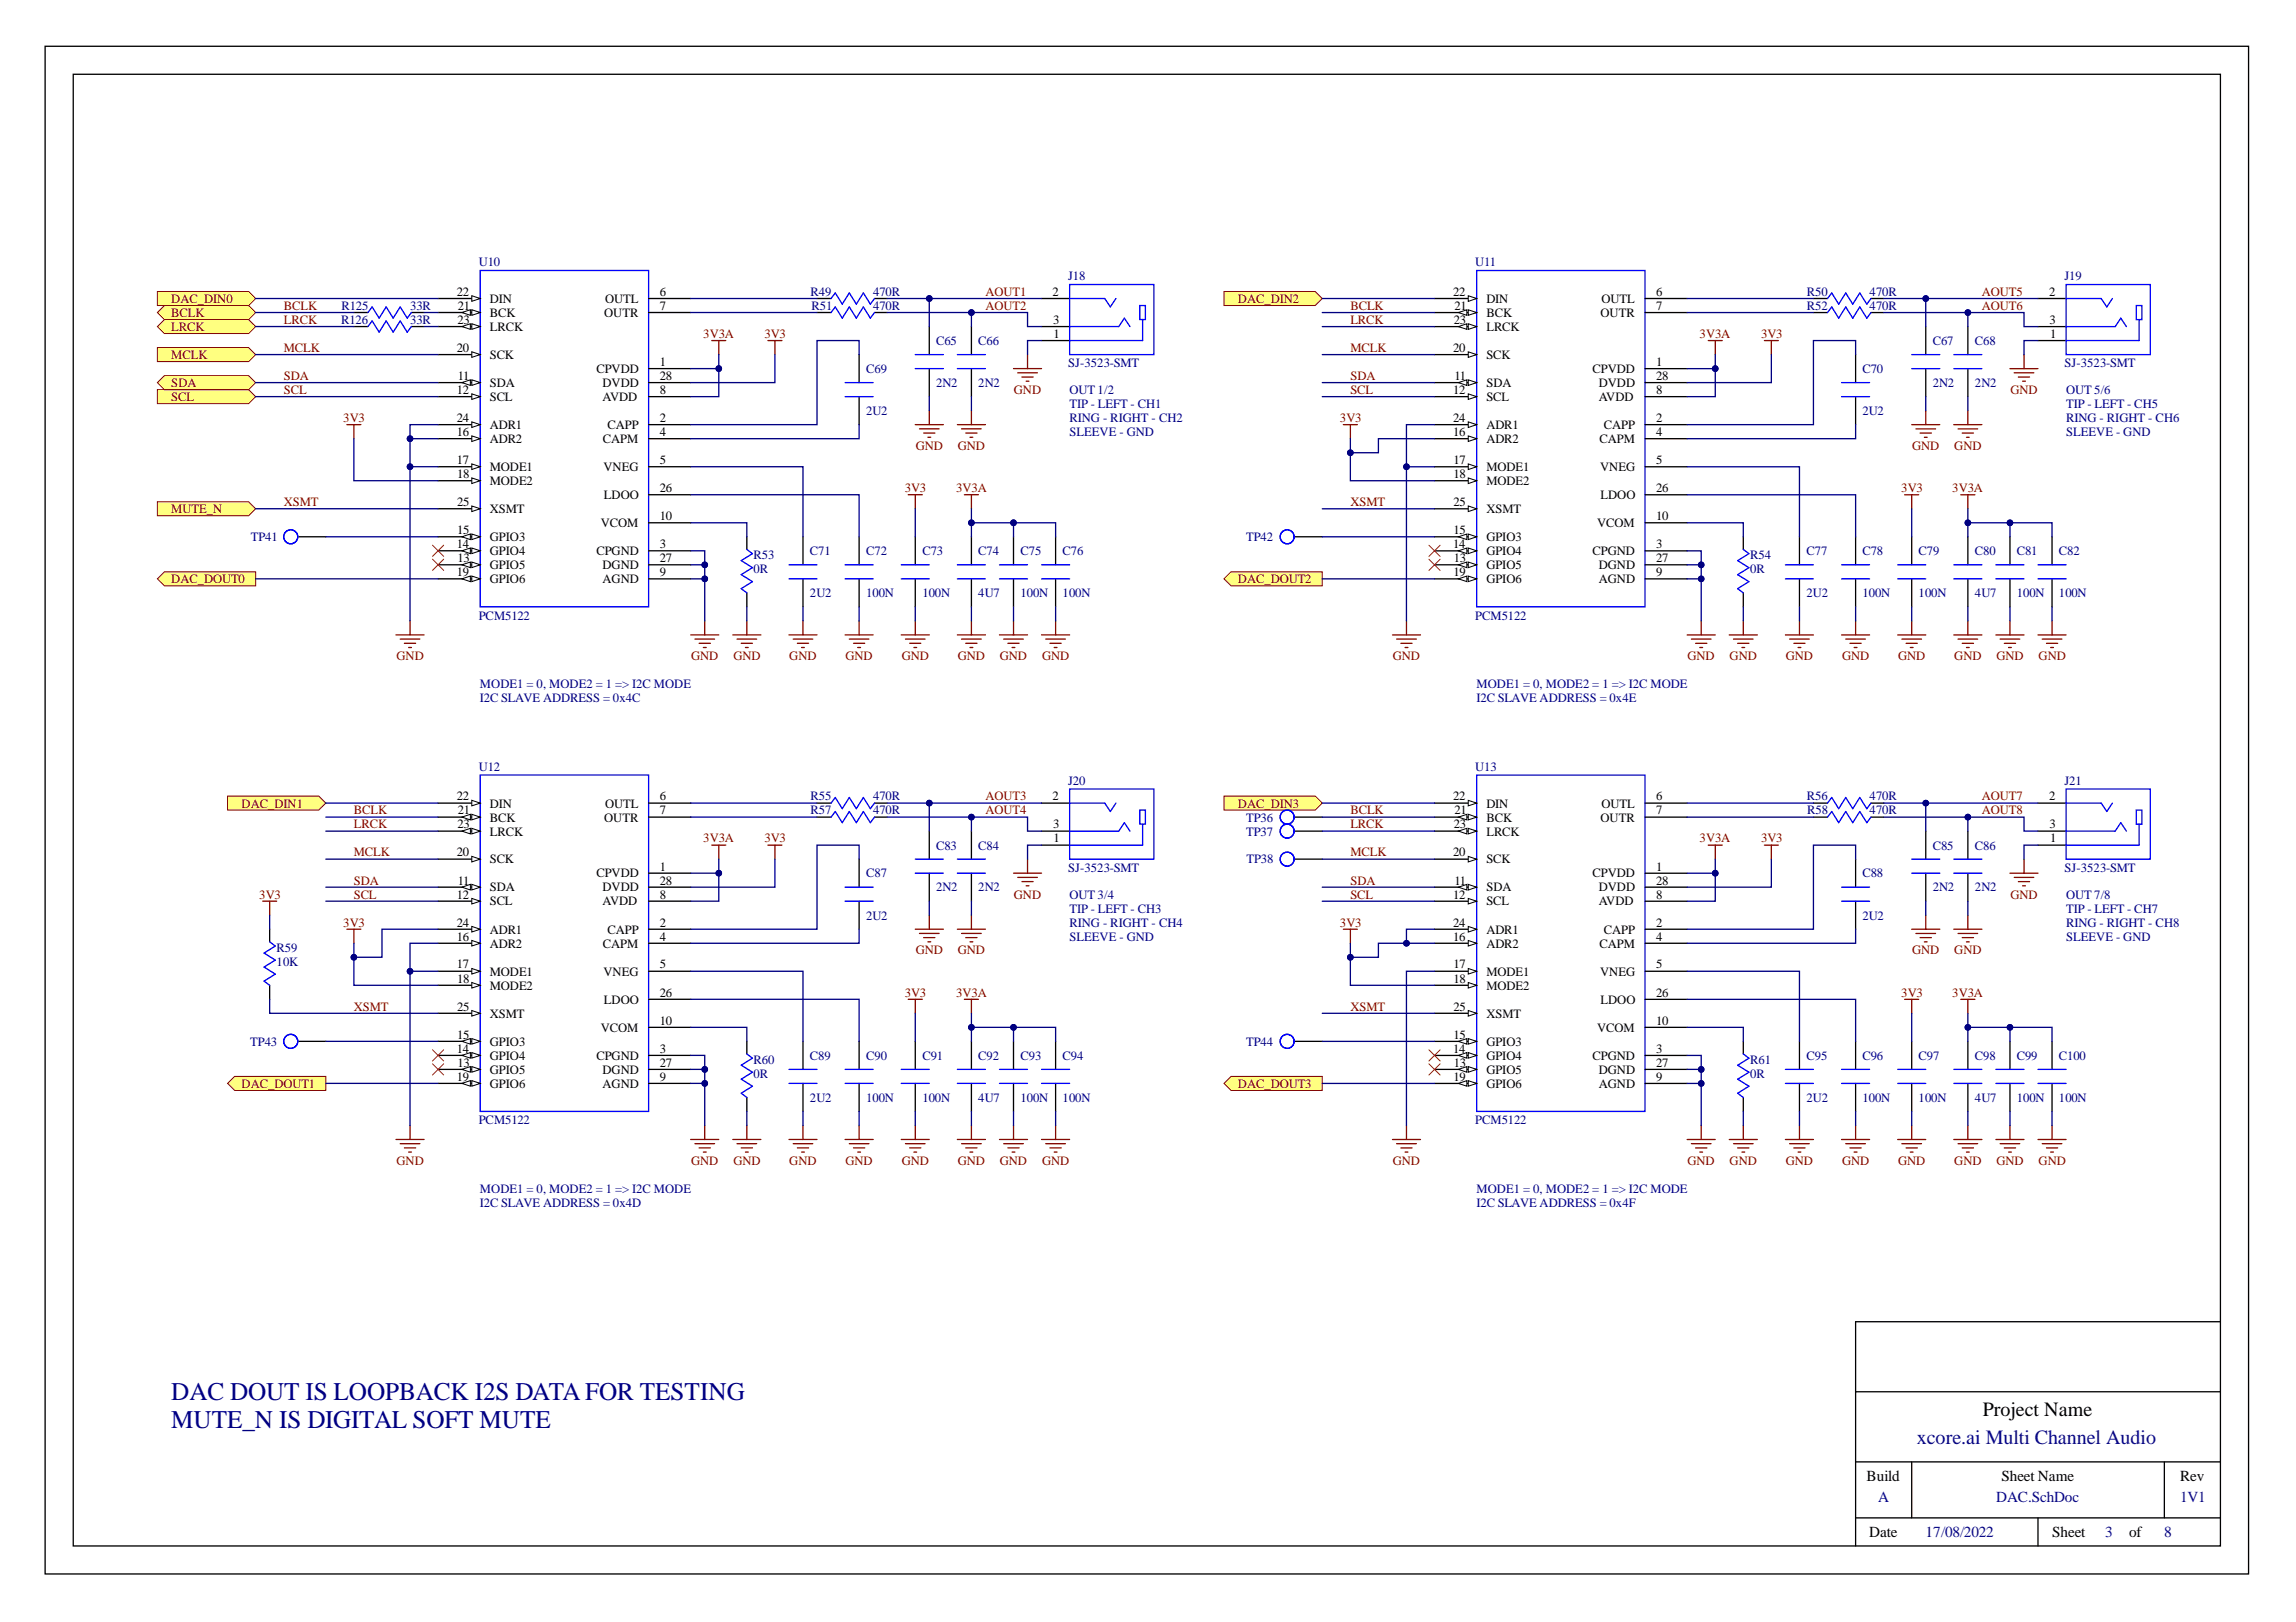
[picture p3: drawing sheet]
<svg xmlns="http://www.w3.org/2000/svg" width="297mm" height="210mm" viewBox="0 0 297 210" stroke-linecap="round" stroke-linejoin="round" font-family="sans-serif">
<defs><g id="words">
<g font-size="3.3" fill="#000080">
<text x="22.2" y="181.2">DAC DOUT IS LOOPBACK I2S DATA FOR TESTING</text>
<text x="22.2" y="184.8">MUTE_N IS DIGITAL SOFT MUTE</text>
</g>
<text font-size="2.6" x="256.5" y="183.2">Project Name</text>
<text font-size="2.6" fill="#11037f" x="248" y="186.8">xcore.ai Multi Channel Audio</text>
<g font-size="2">
<text x="241.5" y="191.7">Build</text>
<text x="258.9" y="191.7">Sheet Name</text>
<text x="282.1" y="191.7">Rev</text>
<text x="241.8" y="198.9">Date</text>
<text x="265.5" y="198.9">Sheet</text>
<text x="275.5" y="198.9">of</text>
</g>
<g font-size="2" fill="#11037f">
<text x="243" y="194.4">A</text>
<text x="258.2" y="194.4">DAC.SchDoc</text>
<text x="282.1" y="194.4">1V1</text>
<text x="249.1" y="198.9">17/08/2022</text>
<text x="272.3" y="198.9">3</text>
<text x="280" y="198.9">8</text>
</g>
<g font-size="1.6" fill="#000080">
<text x="61.9" y="34.5">U10</text>
<text x="190.9" y="34.5">U11</text>
<text x="44.1" y="41.9">R126</text>
<text x="44.2" y="40.1">R125</text>
<text x="53" y="40.1">33R</text>
<text x="53" y="41.9">33R</text>
<text x="104.9" y="38.3">R49</text>
<text x="105" y="40.1">R51</text>
<text x="112.9" y="38.3">470R</text>
<text x="112.9" y="40.1">470R</text>
<text x="138.2" y="36.3">J18</text>
<text x="233.8" y="38.3">R50</text>
<text x="233.8" y="40.1">R52</text>
<text x="241.9" y="38.3">470R</text>
<text x="241.9" y="40.1">470R</text>
<text x="267.1" y="36.3">J19</text>
<text x="121.1" y="44.6">C65</text>
<text x="126.6" y="44.6">C66</text>
<text x="138.2" y="47.5">SJ-3523-SMT</text>
<text x="250" y="44.6">C67</text>
<text x="255.5" y="44.6">C68</text>
<text x="267.1" y="47.5">SJ-3523-SMT</text>
<text x="112.1" y="48.3">C69</text>
<text x="112.1" y="53.7">2U2</text>
<text x="121.1" y="50.1">2N2</text>
<text x="126.6" y="50.1">2N2</text>
<text x="138.4" y="51">OUT 1/2</text>
<text x="138.4" y="52.8">TIP - LEFT - CH1</text>
<text x="240.9" y="48.3">C70</text>
<text x="240.9" y="53.7">2U2</text>
<text x="250" y="50.1">2N2</text>
<text x="255.5" y="50.1">2N2</text>
<text x="267.3" y="51">OUT 5/6</text>
<text x="267.3" y="52.8">TIP - LEFT - CH5</text>
<text x="138.4" y="54.6">RING - RIGHT - CH2</text>
<text x="138.4" y="56.4">SLEEVE - GND</text>
<text x="267.3" y="54.6">RING - RIGHT - CH6</text>
<text x="267.3" y="56.4">SLEEVE - GND</text>
<text x="32.4" y="70">TP41</text>
<text x="104.8" y="71.8">C71</text>
<text x="112.1" y="71.8">C72</text>
<text x="119.3" y="71.8">C73</text>
<text x="126.6" y="71.8">C74</text>
<text x="132" y="71.8">C75</text>
<text x="137.5" y="71.8">C76</text>
<text x="161.2" y="70">TP42</text>
<text x="233.7" y="71.8">C77</text>
<text x="240.9" y="71.8">C78</text>
<text x="248.2" y="71.8">C79</text>
<text x="255.5" y="71.8">C80</text>
<text x="260.9" y="71.8">C81</text>
<text x="266.4" y="71.8">C82</text>
<text x="97.5" y="72.4">R53</text>
<text x="97.5" y="74.2">0R</text>
<text x="104.8" y="77.3">2U2</text>
<text x="112.1" y="77.3">100N</text>
<text x="119.3" y="77.3">100N</text>
<text x="126.6" y="77.3">4U7</text>
<text x="132" y="77.3">100N</text>
<text x="137.5" y="77.3">100N</text>
<text x="226.4" y="72.4">R54</text>
<text x="226.4" y="74.2">0R</text>
<text x="233.7" y="77.3">2U2</text>
<text x="240.9" y="77.3">100N</text>
<text x="248.2" y="77.3">100N</text>
<text x="255.5" y="77.3">4U7</text>
<text x="260.9" y="77.3">100N</text>
<text x="266.4" y="77.3">100N</text>
<text x="61.9" y="80.2">PCM5122</text>
<text x="190.9" y="80.2">PCM5122</text>
<text x="62.1" y="89.1">MODE1 = 0, MODE2 = 1 =&gt; I2C MODE</text>
<text x="191" y="89.1">MODE1 = 0, MODE2 = 1 =&gt; I2C MODE</text>
<text x="62.1" y="90.9">I2C SLAVE ADDRESS = 0x4C</text>
<text x="191" y="90.9">I2C SLAVE ADDRESS = 0x4E</text>
<text x="61.9" y="99.8">U12</text>
<text x="138.2" y="101.6">J20</text>
<text x="190.9" y="99.8">U13</text>
<text x="267.1" y="101.6">J21</text>
<text x="104.9" y="103.6">R55</text>
<text x="104.9" y="105.4">R57</text>
<text x="112.9" y="103.6">470R</text>
<text x="112.9" y="105.4">470R</text>
<text x="161.2" y="106.3">TP36</text>
<text x="233.8" y="103.6">R56</text>
<text x="233.8" y="105.4">R58</text>
<text x="241.9" y="103.6">470R</text>
<text x="241.9" y="105.4">470R</text>
<text x="112.1" y="113.5">C87</text>
<text x="121.1" y="110">C83</text>
<text x="126.6" y="110">C84</text>
<text x="138.2" y="112.8">SJ-3523-SMT</text>
<text x="161.2" y="108.1">TP37</text>
<text x="161.2" y="111.7">TP38</text>
<text x="240.9" y="113.5">C88</text>
<text x="250" y="110">C85</text>
<text x="255.5" y="110">C86</text>
<text x="267.1" y="112.8">SJ-3523-SMT</text>
<text x="112.1" y="119">2U2</text>
<text x="121.1" y="115.4">2N2</text>
<text x="126.6" y="115.4">2N2</text>
<text x="138.4" y="116.3">OUT 3/4</text>
<text x="138.4" y="118.1">TIP - LEFT - CH3</text>
<text x="138.4" y="119.9">RING - RIGHT - CH4</text>
<text x="240.9" y="119">2U2</text>
<text x="250" y="115.4">2N2</text>
<text x="255.5" y="115.4">2N2</text>
<text x="267.3" y="116.3">OUT 7/8</text>
<text x="267.3" y="118.1">TIP - LEFT - CH7</text>
<text x="267.3" y="119.9">RING - RIGHT - CH8</text>
<text x="35.8" y="123.2">R59</text>
<text x="35.8" y="125">10K</text>
<text x="138.4" y="121.7">SLEEVE - GND</text>
<text x="267.3" y="121.7">SLEEVE - GND</text>
<text x="32.4" y="135.3">TP43</text>
<text x="97.5" y="137.7">R60</text>
<text x="104.8" y="137.1">C89</text>
<text x="112.1" y="137.1">C90</text>
<text x="119.3" y="137.1">C91</text>
<text x="126.6" y="137.1">C92</text>
<text x="132" y="137.1">C93</text>
<text x="137.5" y="137.1">C94</text>
<text x="161.2" y="135.3">TP44</text>
<text x="226.4" y="137.7">R61</text>
<text x="233.7" y="137.1">C95</text>
<text x="240.9" y="137.1">C96</text>
<text x="248.2" y="137.1">C97</text>
<text x="255.5" y="137.1">C98</text>
<text x="260.9" y="137.1">C99</text>
<text x="266.4" y="137.1">C100</text>
<text x="97.5" y="139.5">0R</text>
<text x="104.8" y="142.6">2U2</text>
<text x="112.1" y="142.6">100N</text>
<text x="119.3" y="142.6">100N</text>
<text x="126.6" y="142.6">4U7</text>
<text x="132" y="142.6">100N</text>
<text x="137.5" y="142.6">100N</text>
<text x="226.4" y="139.5">0R</text>
<text x="233.7" y="142.6">2U2</text>
<text x="240.9" y="142.6">100N</text>
<text x="248.2" y="142.6">100N</text>
<text x="255.5" y="142.6">4U7</text>
<text x="260.9" y="142.6">100N</text>
<text x="266.4" y="142.6">100N</text>
<text x="61.9" y="145.5">PCM5122</text>
<text x="190.9" y="145.5">PCM5122</text>
<text x="62.1" y="154.4">MODE1 = 0, MODE2 = 1 =&gt; I2C MODE</text>
<text x="191" y="154.4">MODE1 = 0, MODE2 = 1 =&gt; I2C MODE</text>
<text x="62.1" y="156.2">I2C SLAVE ADDRESS = 0x4D</text>
<text x="191" y="156.2">I2C SLAVE ADDRESS = 0x4F</text>
</g>
<g font-size="1.6" fill="#800000">
<text x="22.2" y="41">BCLK</text>
<text x="22.2" y="39.2">DAC_DIN0</text>
<text x="36.7" y="40.1">BCLK</text>
<text x="36.7" y="41.9">LRCK</text>
<text x="127.5" y="38.3">AOUT1</text>
<text x="127.5" y="40.1">AOUT2</text>
<text x="160.1" y="39.2">DAC_DIN2</text>
<text x="174.7" y="40.1">BCLK</text>
<text x="174.7" y="41.9">LRCK</text>
<text x="256.4" y="38.3">AOUT5</text>
<text x="256.4" y="40.1">AOUT6</text>
<text x="22.2" y="46.4">MCLK</text>
<text x="22.2" y="42.8">LRCK</text>
<text x="36.7" y="45.6">MCLK</text>
<text x="91" y="43.7">3V3A</text>
<text x="98.9" y="43.7">3V3</text>
<text x="174.7" y="45.6">MCLK</text>
<text x="219.9" y="43.7">3V3A</text>
<text x="227.8" y="43.7">3V3</text>
<text x="22.2" y="51.9">SCL</text>
<text x="22.2" y="50.1">SDA</text>
<text x="36.7" y="49.2">SDA</text>
<text x="36.7" y="51">SCL</text>
<text x="131.2" y="51">GND</text>
<text x="174.7" y="49.2">SDA</text>
<text x="174.7" y="51">SCL</text>
<text x="260.1" y="51">GND</text>
<text x="44.4" y="54.6">3V3</text>
<text x="118.5" y="58.2">GND</text>
<text x="123.9" y="58.2">GND</text>
<text x="173.3" y="54.6">3V3</text>
<text x="247.4" y="58.2">GND</text>
<text x="252.8" y="58.2">GND</text>
<text x="36.7" y="65.5">XSMT</text>
<text x="117" y="63.7">3V3</text>
<text x="123.7" y="63.7">3V3A</text>
<text x="174.7" y="65.5">XSMT</text>
<text x="246" y="63.7">3V3</text>
<text x="252.6" y="63.7">3V3A</text>
<text x="22.2" y="66.4">MUTE_N</text>
<text x="22.2" y="75.5">DAC_DOUT0</text>
<text x="160.1" y="75.5">DAC_DOUT2</text>
<text x="51.3" y="85.4">GND</text>
<text x="89.4" y="85.4">GND</text>
<text x="94.9" y="85.4">GND</text>
<text x="102.1" y="85.4">GND</text>
<text x="109.4" y="85.4">GND</text>
<text x="116.7" y="85.4">GND</text>
<text x="123.9" y="85.4">GND</text>
<text x="129.4" y="85.4">GND</text>
<text x="134.8" y="85.4">GND</text>
<text x="180.2" y="85.4">GND</text>
<text x="218.3" y="85.4">GND</text>
<text x="223.8" y="85.4">GND</text>
<text x="231" y="85.4">GND</text>
<text x="238.3" y="85.4">GND</text>
<text x="245.6" y="85.4">GND</text>
<text x="252.8" y="85.4">GND</text>
<text x="258.3" y="85.4">GND</text>
<text x="263.7" y="85.4">GND</text>
<text x="31.3" y="104.5">DAC_DIN1</text>
<text x="45.8" y="105.4">BCLK</text>
<text x="45.8" y="107.2">LRCK</text>
<text x="127.5" y="103.6">AOUT3</text>
<text x="127.5" y="105.4">AOUT4</text>
<text x="160.1" y="104.5">DAC_DIN3</text>
<text x="174.7" y="105.4">BCLK</text>
<text x="174.7" y="107.2">LRCK</text>
<text x="256.4" y="103.6">AOUT7</text>
<text x="256.4" y="105.4">AOUT8</text>
<text x="45.8" y="110.8">MCLK</text>
<text x="91" y="109">3V3A</text>
<text x="98.9" y="109">3V3</text>
<text x="174.7" y="110.8">MCLK</text>
<text x="219.9" y="109">3V3A</text>
<text x="227.8" y="109">3V3</text>
<text x="33.5" y="116.3">3V3</text>
<text x="44.4" y="119.9">3V3</text>
<text x="45.8" y="114.5">SDA</text>
<text x="45.8" y="116.3">SCL</text>
<text x="131.2" y="116.3">GND</text>
<text x="173.3" y="119.9">3V3</text>
<text x="174.7" y="114.5">SDA</text>
<text x="174.7" y="116.3">SCL</text>
<text x="260.1" y="116.3">GND</text>
<text x="118.5" y="123.5">GND</text>
<text x="123.9" y="123.5">GND</text>
<text x="247.4" y="123.5">GND</text>
<text x="252.8" y="123.5">GND</text>
<text x="45.8" y="130.8">XSMT</text>
<text x="117" y="129">3V3</text>
<text x="123.7" y="129">3V3A</text>
<text x="174.7" y="130.8">XSMT</text>
<text x="246" y="129">3V3</text>
<text x="252.6" y="129">3V3A</text>
<text x="31.3" y="140.8">DAC_DOUT1</text>
<text x="160.1" y="140.8">DAC_DOUT3</text>
<text x="51.3" y="150.7">GND</text>
<text x="89.4" y="150.7">GND</text>
<text x="94.9" y="150.7">GND</text>
<text x="102.1" y="150.7">GND</text>
<text x="109.4" y="150.7">GND</text>
<text x="116.7" y="150.7">GND</text>
<text x="123.9" y="150.7">GND</text>
<text x="129.4" y="150.7">GND</text>
<text x="134.8" y="150.7">GND</text>
<text x="180.2" y="150.7">GND</text>
<text x="218.3" y="150.7">GND</text>
<text x="223.8" y="150.7">GND</text>
<text x="231" y="150.7">GND</text>
<text x="238.3" y="150.7">GND</text>
<text x="245.6" y="150.7">GND</text>
<text x="252.8" y="150.7">GND</text>
<text x="258.3" y="150.7">GND</text>
<text x="263.7" y="150.7">GND</text>
</g>
<g font-size="1.6">
<text x="59.1" y="38.3">22</text>
<text x="59.2" y="41.9">23</text>
<text x="59.2" y="40.1">21</text>
<text x="63.4" y="41">BCK</text>
<text x="63.4" y="39.2">DIN</text>
<text x="78.2" y="41">OUTR</text>
<text x="78.3" y="39.2">OUTL</text>
<text x="85.4" y="38.3">6</text>
<text x="85.4" y="40.1">7</text>
<text x="136.2" y="38.3">2</text>
<text x="136.2" y="41.9">3</text>
<text x="188" y="38.3">22</text>
<text x="188.1" y="41.9">23</text>
<text x="188.2" y="40.1">21</text>
<text x="192.3" y="41">BCK</text>
<text x="192.3" y="39.2">DIN</text>
<text x="207.1" y="41">OUTR</text>
<text x="207.2" y="39.2">OUTL</text>
<text x="214.3" y="38.3">6</text>
<text x="214.3" y="40.1">7</text>
<text x="265.1" y="38.3">2</text>
<text x="265.1" y="41.9">3</text>
<text x="59.1" y="45.6">20</text>
<text x="63.4" y="46.4">SCK</text>
<text x="63.4" y="42.8">LRCK</text>
<text x="85.4" y="47.4">1</text>
<text x="136.3" y="43.7">1</text>
<text x="188" y="45.6">20</text>
<text x="192.3" y="46.4">SCK</text>
<text x="192.3" y="42.8">LRCK</text>
<text x="214.3" y="47.4">1</text>
<text x="265.2" y="43.7">1</text>
<text x="59.1" y="51">12</text>
<text x="59.2" y="49.2">11</text>
<text x="63.4" y="50.1">SDA</text>
<text x="63.4" y="51.9">SCL</text>
<text x="77.2" y="48.3">CPVDD</text>
<text x="78" y="51.9">AVDD</text>
<text x="78" y="50.1">DVDD</text>
<text x="85.4" y="51">8</text>
<text x="85.4" y="49.2">28</text>
<text x="188" y="51">12</text>
<text x="188.2" y="49.2">11</text>
<text x="192.3" y="50.1">SDA</text>
<text x="192.3" y="51.9">SCL</text>
<text x="206" y="48.3">CPVDD</text>
<text x="206.8" y="51.9">AVDD</text>
<text x="206.8" y="50.1">DVDD</text>
<text x="214.3" y="51">8</text>
<text x="214.3" y="49.2">28</text>
<text x="59.1" y="56.4">16</text>
<text x="59.1" y="54.6">24</text>
<text x="63.4" y="57.3">ADR2</text>
<text x="63.4" y="55.5">ADR1</text>
<text x="78" y="57.3">CAPM</text>
<text x="78.6" y="55.5">CAPP</text>
<text x="85.4" y="54.6">2</text>
<text x="85.4" y="56.4">4</text>
<text x="188" y="56.4">16</text>
<text x="188" y="54.6">24</text>
<text x="192.3" y="57.3">ADR2</text>
<text x="192.3" y="55.5">ADR1</text>
<text x="206.9" y="57.3">CAPM</text>
<text x="207.5" y="55.5">CAPP</text>
<text x="214.3" y="54.6">2</text>
<text x="214.3" y="56.4">4</text>
<text x="59.1" y="60">17</text>
<text x="59.1" y="61.9">18</text>
<text x="59.1" y="65.5">25</text>
<text x="63.4" y="61">MODE1</text>
<text x="63.4" y="62.8">MODE2</text>
<text x="78.1" y="61">VNEG</text>
<text x="78.1" y="64.6">LDOO</text>
<text x="85.4" y="60">5</text>
<text x="85.4" y="63.7">26</text>
<text x="188" y="60">17</text>
<text x="188" y="61.9">18</text>
<text x="188" y="65.5">25</text>
<text x="192.3" y="61">MODE1</text>
<text x="192.3" y="62.8">MODE2</text>
<text x="207" y="61">VNEG</text>
<text x="207.1" y="64.6">LDOO</text>
<text x="214.3" y="60">5</text>
<text x="214.3" y="63.7">26</text>
<text x="59.1" y="70.9">14</text>
<text x="59.1" y="69.1">15</text>
<text x="63.4" y="71.8">GPIO4</text>
<text x="63.4" y="70">GPIO3</text>
<text x="63.4" y="66.4">XSMT</text>
<text x="77.2" y="71.8">CPGND</text>
<text x="77.7" y="68.2">VCOM</text>
<text x="85.4" y="70.9">3</text>
<text x="85.4" y="67.3">10</text>
<text x="188" y="70.9">14</text>
<text x="188" y="69.1">15</text>
<text x="192.3" y="71.8">GPIO4</text>
<text x="192.3" y="70">GPIO3</text>
<text x="192.3" y="66.4">XSMT</text>
<text x="206" y="71.8">CPGND</text>
<text x="206.6" y="68.2">VCOM</text>
<text x="214.3" y="70.9">3</text>
<text x="214.3" y="67.3">10</text>
<text x="59.1" y="74.6">19</text>
<text x="59.2" y="72.8">13</text>
<text x="63.4" y="73.7">GPIO5</text>
<text x="63.4" y="75.5">GPIO6</text>
<text x="78" y="75.5">AGND</text>
<text x="78" y="73.7">DGND</text>
<text x="85.4" y="74.6">9</text>
<text x="85.4" y="72.8">27</text>
<text x="188" y="74.6">19</text>
<text x="188.1" y="72.8">13</text>
<text x="192.3" y="73.7">GPIO5</text>
<text x="192.3" y="75.5">GPIO6</text>
<text x="206.8" y="75.5">AGND</text>
<text x="206.8" y="73.7">DGND</text>
<text x="214.3" y="74.6">9</text>
<text x="214.3" y="72.8">27</text>
<text x="59.1" y="103.6">22</text>
<text x="59.2" y="107.2">23</text>
<text x="59.2" y="105.4">21</text>
<text x="63.4" y="106.3">BCK</text>
<text x="63.4" y="104.5">DIN</text>
<text x="78.2" y="106.3">OUTR</text>
<text x="78.3" y="104.5">OUTL</text>
<text x="85.4" y="103.6">6</text>
<text x="85.4" y="105.4">7</text>
<text x="136.2" y="103.6">2</text>
<text x="136.2" y="107.2">3</text>
<text x="188" y="103.6">22</text>
<text x="188.1" y="107.2">23</text>
<text x="188.2" y="105.4">21</text>
<text x="192.3" y="106.3">BCK</text>
<text x="192.3" y="104.5">DIN</text>
<text x="207.1" y="106.3">OUTR</text>
<text x="207.2" y="104.5">OUTL</text>
<text x="214.3" y="103.6">6</text>
<text x="214.3" y="105.4">7</text>
<text x="265.1" y="103.6">2</text>
<text x="265.1" y="107.2">3</text>
<text x="59.1" y="110.8">20</text>
<text x="63.4" y="111.7">SCK</text>
<text x="63.4" y="108.1">LRCK</text>
<text x="77.2" y="113.5">CPVDD</text>
<text x="85.4" y="112.7">1</text>
<text x="136.3" y="109">1</text>
<text x="188" y="110.8">20</text>
<text x="192.3" y="111.7">SCK</text>
<text x="192.3" y="108.1">LRCK</text>
<text x="206" y="113.5">CPVDD</text>
<text x="214.3" y="112.7">1</text>
<text x="265.2" y="109">1</text>
<text x="59.1" y="116.3">12</text>
<text x="59.1" y="119.9">24</text>
<text x="59.2" y="114.5">11</text>
<text x="63.4" y="115.4">SDA</text>
<text x="63.4" y="117.2">SCL</text>
<text x="78" y="117.2">AVDD</text>
<text x="78" y="115.4">DVDD</text>
<text x="85.4" y="119.9">2</text>
<text x="85.4" y="116.3">8</text>
<text x="85.4" y="114.5">28</text>
<text x="188" y="116.3">12</text>
<text x="188" y="119.9">24</text>
<text x="188.2" y="114.5">11</text>
<text x="192.3" y="115.4">SDA</text>
<text x="192.3" y="117.2">SCL</text>
<text x="206.8" y="117.2">AVDD</text>
<text x="206.8" y="115.4">DVDD</text>
<text x="214.3" y="119.9">2</text>
<text x="214.3" y="116.3">8</text>
<text x="214.3" y="114.5">28</text>
<text x="59.1" y="121.7">16</text>
<text x="59.1" y="125.3">17</text>
<text x="63.4" y="122.6">ADR2</text>
<text x="63.4" y="120.8">ADR1</text>
<text x="78" y="122.6">CAPM</text>
<text x="78.6" y="120.8">CAPP</text>
<text x="85.4" y="121.7">4</text>
<text x="85.4" y="125.3">5</text>
<text x="188" y="121.7">16</text>
<text x="188" y="125.3">17</text>
<text x="192.3" y="122.6">ADR2</text>
<text x="192.3" y="120.8">ADR1</text>
<text x="206.9" y="122.6">CAPM</text>
<text x="207.5" y="120.8">CAPP</text>
<text x="214.3" y="121.7">4</text>
<text x="214.3" y="125.3">5</text>
<text x="59.1" y="127.1">18</text>
<text x="59.1" y="130.8">25</text>
<text x="63.4" y="126.3">MODE1</text>
<text x="63.4" y="128.1">MODE2</text>
<text x="63.4" y="131.7">XSMT</text>
<text x="78.1" y="126.3">VNEG</text>
<text x="78.1" y="129.9">LDOO</text>
<text x="85.4" y="129">26</text>
<text x="188" y="127.1">18</text>
<text x="188" y="130.8">25</text>
<text x="192.3" y="126.3">MODE1</text>
<text x="192.3" y="128.1">MODE2</text>
<text x="192.3" y="131.7">XSMT</text>
<text x="207" y="126.3">VNEG</text>
<text x="207.1" y="129.9">LDOO</text>
<text x="214.3" y="129">26</text>
<text x="59.1" y="136.2">14</text>
<text x="59.1" y="134.4">15</text>
<text x="63.4" y="137.1">GPIO4</text>
<text x="63.4" y="135.3">GPIO3</text>
<text x="77.2" y="137.1">CPGND</text>
<text x="77.7" y="133.5">VCOM</text>
<text x="85.4" y="136.2">3</text>
<text x="85.4" y="132.6">10</text>
<text x="188" y="136.2">14</text>
<text x="188" y="134.4">15</text>
<text x="192.3" y="137.1">GPIO4</text>
<text x="192.3" y="135.3">GPIO3</text>
<text x="206" y="137.1">CPGND</text>
<text x="206.6" y="133.5">VCOM</text>
<text x="214.3" y="136.2">3</text>
<text x="214.3" y="132.6">10</text>
<text x="59.1" y="139.9">19</text>
<text x="59.2" y="138.1">13</text>
<text x="63.4" y="138.9">GPIO5</text>
<text x="63.4" y="140.8">GPIO6</text>
<text x="78" y="140.8">AGND</text>
<text x="78" y="138.9">DGND</text>
<text x="85.4" y="139.9">9</text>
<text x="85.4" y="138.1">27</text>
<text x="188" y="139.9">19</text>
<text x="188.1" y="138.1">13</text>
<text x="192.3" y="138.9">GPIO5</text>
<text x="192.3" y="140.8">GPIO6</text>
<text x="206.8" y="140.8">AGND</text>
<text x="206.8" y="138.9">DGND</text>
<text x="214.3" y="139.9">9</text>
<text x="214.3" y="138.1">27</text>
</g>
</g></defs>
<path d="M5.8 6h285.1v197.7h-285.1zM9.5 9.6h277.8v190.5h-277.8zM287.3 171h-47.2v29.1M240.1 180.1h47.2M240.1 189.2h47.2M240.1 196.4h47.2M247.3 189.2v7.2M263.7 196.4v3.7M280 189.2v7.2" fill="none" stroke="#000" stroke-width=".17"/>
<path d="M20.4 64.9h11.8l.9 .9-.9 .9h-11.8z" fill-rule="evenodd" fill="#ffff80"/>
<path d="M20.4 64.9h11.8l.9 .9-.9 .9h-11.8z" fill="none" stroke="#800000" stroke-width=".13"/>
<path d="M20.4 45h11.8l.9 .9-.9 .9h-11.8z" fill-rule="evenodd" fill="#ffff80"/>
<path d="M20.4 45h11.8l.9 .9-.9 .9h-11.8z" fill="none" stroke="#800000" stroke-width=".13"/>
<path d="M20.4 40.4l.9-.9h10.9l.9 .9-.9 1h-10.9z" fill-rule="evenodd" fill="#ffff80"/>
<path d="M20.4 40.4l.9-.9h10.9l.9 .9-.9 1h-10.9z" fill="none" stroke="#800000" stroke-width=".13"/>
<path d="M20.4 42.3l.9-.9h10.9l.9 .9-.9 .9h-10.9z" fill-rule="evenodd" fill="#ffff80"/>
<path d="M20.4 42.3l.9-.9h10.9l.9 .9-.9 .9h-10.9z" fill="none" stroke="#800000" stroke-width=".13"/>
<path d="M20.4 50.4h11.8l.9 .9-.9 .9h-11.8z" fill-rule="evenodd" fill="#ffff80"/>
<path d="M20.4 50.4h11.8l.9 .9-.9 .9h-11.8z" fill="none" stroke="#800000" stroke-width=".13"/>
<path d="M20.4 49.5l.9-.9h10.9l.9 .9-.9 .9h-10.9z" fill-rule="evenodd" fill="#ffff80"/>
<path d="M20.4 49.5l.9-.9h10.9l.9 .9-.9 .9h-10.9z" fill="none" stroke="#800000" stroke-width=".13"/>
<path d="M20.4 37.7h11.8l.9 .9-.9 .9h-11.8z" fill-rule="evenodd" fill="#ffff80"/>
<path d="M20.4 37.7h11.8l.9 .9-.9 .9h-11.8z" fill="none" stroke="#800000" stroke-width=".13"/>
<path d="M62.1 35h21.8v43.5h-21.8z" fill="none" stroke="#00f" stroke-width=".17"/>
<path d="M83.9 38.6h5.5M56.7 49.5h5.4M83.9 47.7h5.5M83.9 55h5.5M83.9 56.8h5.5M83.9 40.4h5.5M83.9 51.3h5.5M83.9 71.3h5.5M83.9 60.4h5.5M83.9 74.9h5.5M83.9 67.7h5.5" fill="none" stroke="#000" stroke-width=".17"/>
<path d="M61 49.2l1.1 .3-1.1 .4z" fill="#f8fcff"/>
<path d="M61 49.2l1.1 .3-1.1 .4z" fill="none" stroke="#000" stroke-width=".13"/>
<path d="M59.8 49.5l1.1-.3v.7z" fill="#f8fcff"/>
<path d="M59.8 49.5l1.1-.3v.7z" fill="none" stroke="#000" stroke-width=".13"/>
<path d="M56.7 51.3h5.4" fill="none" stroke="#000" stroke-width=".17"/>
<path d="M61 51l1.1 .3-1.1 .4z" fill="#f8fcff"/>
<path d="M61 51l1.1 .3-1.1 .4z" fill="none" stroke="#000" stroke-width=".13"/>
<path d="M56.7 73.1h5.4" fill="none" stroke="#000" stroke-width=".17"/>
<path d="M61 72.7l1.1 .4-1.1 .4z" fill="#f8fcff"/>
<path d="M61 72.7l1.1 .4-1.1 .4z" fill="none" stroke="#000" stroke-width=".13"/>
<path d="M59.8 73.1l1.1-.4v.8z" fill="#f8fcff"/>
<path d="M59.8 73.1l1.1-.4v.8z" fill="none" stroke="#000" stroke-width=".13"/>
<path d="M56.7 71.3h5.4" fill="none" stroke="#000" stroke-width=".17"/>
<path d="M61 70.9l1.1 .4-1.1 .3z" fill="#f8fcff"/>
<path d="M61 70.9l1.1 .4-1.1 .3z" fill="none" stroke="#000" stroke-width=".13"/>
<path d="M59.8 71.3l1.1-.4v.7z" fill="#f8fcff"/>
<path d="M59.8 71.3l1.1-.4v.7z" fill="none" stroke="#000" stroke-width=".13"/>
<path d="M56.7 69.5h5.4" fill="none" stroke="#000" stroke-width=".17"/>
<path d="M61 69.1l1.1 .4-1.1 .3z" fill="#f8fcff"/>
<path d="M61 69.1l1.1 .4-1.1 .3z" fill="none" stroke="#000" stroke-width=".13"/>
<path d="M59.8 69.5l1.1-.4v.7z" fill="#f8fcff"/>
<path d="M59.8 69.5l1.1-.4v.7z" fill="none" stroke="#000" stroke-width=".13"/>
<path d="M56.7 56.8h5.4" fill="none" stroke="#000" stroke-width=".17"/>
<path d="M61 56.4l1.1 .4-1.1 .3z" fill="#f8fcff"/>
<path d="M61 56.4l1.1 .4-1.1 .3z" fill="none" stroke="#000" stroke-width=".13"/>
<path d="M56.7 60.4h5.4" fill="none" stroke="#000" stroke-width=".17"/>
<path d="M61 60l1.1 .4-1.1 .4z" fill="#f8fcff"/>
<path d="M61 60l1.1 .4-1.1 .4z" fill="none" stroke="#000" stroke-width=".13"/>
<path d="M56.7 62.2h5.4" fill="none" stroke="#000" stroke-width=".17"/>
<path d="M61 61.8l1.1 .4-1.1 .4z" fill="#f8fcff"/>
<path d="M61 61.8l1.1 .4-1.1 .4z" fill="none" stroke="#000" stroke-width=".13"/>
<path d="M56.7 74.9h5.4" fill="none" stroke="#000" stroke-width=".17"/>
<path d="M61 74.5l1.1 .4-1.1 .4z" fill="#f8fcff"/>
<path d="M61 74.5l1.1 .4-1.1 .4z" fill="none" stroke="#000" stroke-width=".13"/>
<path d="M59.8 74.9l1.1-.4v.8z" fill="#f8fcff"/>
<path d="M59.8 74.9l1.1-.4v.8z" fill="none" stroke="#000" stroke-width=".13"/>
<path d="M56.7 45.9h5.4" fill="none" stroke="#000" stroke-width=".17"/>
<path d="M61 45.5l1.1 .4-1.1 .3z" fill="#f8fcff"/>
<path d="M61 45.5l1.1 .4-1.1 .3z" fill="none" stroke="#000" stroke-width=".13"/>
<path d="M56.7 40.4h5.4" fill="none" stroke="#000" stroke-width=".17"/>
<path d="M61 40.1l1.1 .3-1.1 .4z" fill="#f8fcff"/>
<path d="M61 40.1l1.1 .3-1.1 .4z" fill="none" stroke="#000" stroke-width=".13"/>
<path d="M59.8 40.4l1.1-.3v.7z" fill="#f8fcff"/>
<path d="M59.8 40.4l1.1-.3v.7z" fill="none" stroke="#000" stroke-width=".13"/>
<path d="M56.7 38.6h5.4" fill="none" stroke="#000" stroke-width=".17"/>
<path d="M61 38.3l1.1 .3-1.1 .4z" fill="#f8fcff"/>
<path d="M61 38.3l1.1 .3-1.1 .4z" fill="none" stroke="#000" stroke-width=".13"/>
<path d="M56.7 42.3h5.4" fill="none" stroke="#000" stroke-width=".17"/>
<path d="M61 41.9l1.1 .4-1.1 .3z" fill="#f8fcff"/>
<path d="M61 41.9l1.1 .4-1.1 .3z" fill="none" stroke="#000" stroke-width=".13"/>
<path d="M59.8 42.3l1.1-.4v.7z" fill="#f8fcff"/>
<path d="M59.8 42.3l1.1-.4v.7z" fill="none" stroke="#000" stroke-width=".13"/>
<path d="M56.7 55h5.4" fill="none" stroke="#000" stroke-width=".17"/>
<path d="M61 54.6l1.1 .4-1.1 .3z" fill="#f8fcff"/>
<path d="M61 54.6l1.1 .4-1.1 .3z" fill="none" stroke="#000" stroke-width=".13"/>
<path d="M56.7 65.8h5.4" fill="none" stroke="#000" stroke-width=".17"/>
<path d="M61 65.5l1.1 .3-1.1 .4z" fill="#f8fcff"/>
<path d="M61 65.5l1.1 .3-1.1 .4z" fill="none" stroke="#000" stroke-width=".13"/>
<g fill="none" stroke="#000" stroke-width=".17">
<path d="M105.7 38.6h1.8M113.1 38.6h1.7M134.7 38.6h3.7M83.9 49.5h5.5M105.7 40.4h1.8M111.1 45.9v3.6M111.1 51.3v3.7M113.1 40.4h1.7M120.2 42.3v3.6M120.2 47.7v3.6M125.7 42.3v3.6M125.7 47.7v3.6"/>
<path d="M134.7 44.1h3.7M134.7 42.3h3.7M83.9 64h5.5M83.9 73.1h5.5M96.6 69.5v1.6M96.6 76.7v1.8M103.9 69.5v3.6M103.9 74.9v3.6M111.1 69.5v3.6M111.1 74.9v3.6M118.4 69.5v3.6M118.4 74.9v3.6"/>
<path d="M131.1 69.5v3.6M131.1 74.9v3.6M136.6 69.5v3.6M136.6 74.9v3.6M56.7 114.8h5.4M83.9 113h5.5M83.9 103.9h5.5M83.9 105.7h5.5M83.9 116.6h5.5M83.9 120.3h5.5M83.9 136.6h5.5M83.9 122.1h5.5"/>
<path d="M83.9 125.7h5.5M83.9 132.9h5.5M83.9 140.2h5.5"/>
</g>
<g fill="none" stroke="#800000" stroke-width=".17">
<path d="M44.9 55h1.8M45.8 55v1.8M92.1 44.1h1.8M93 44.1v1.8M99.3 44.1h1.9M100.3 44.1v1.8M118.4 55h3.6M119 55.5h2.5M119.5 56h1.5M120 56.6h.4M120.2 53.1v1.9M123.9 55h3.6"/>
<path d="M124.4 55.5h2.5M124.9 56h1.5M125.5 56.6h.4M125.7 53.1v1.9M131.1 47.7h3.6M131.7 48.2h2.5M132.2 48.8h1.5M132.8 49.3h.3M132.9 45.9v1.8M117.5 64h1.8M118.4 64v1.8M124.8 64h1.8"/>
<path d="M125.7 64v1.8M51.2 82.2h3.7M51.8 82.7h2.5M52.3 83.2h1.5M52.9 83.8h.3M53 80.3v1.9M89.4 82.2h3.6M89.9 82.7h2.5M90.4 83.2h1.5M91 83.8h.4M91.2 80.3v1.9M94.8 82.2h3.6"/>
<path d="M95.4 82.7h2.5M95.9 83.2h1.4M96.4 83.8h.4M96.6 80.3v1.9M102.1 82.2h3.6M102.6 82.7h2.6M103.2 83.2h1.4M103.7 83.8h.4M103.9 80.3v1.9M109.3 82.2h3.7M109.9 82.7h2.5M110.4 83.2h1.5"/>
<path d="M111 83.8h.3M111.1 80.3v1.9M116.6 82.2h3.6M117.1 82.7h2.6M117.7 83.2h1.4M118.2 83.8h.4M118.4 80.3v1.9M123.9 82.2h3.6M124.4 82.7h2.5M124.9 83.2h1.5M125.5 83.8h.4M125.7 80.3v1.9"/>
<path d="M129.3 82.2h3.6M129.8 82.7h2.6M130.4 83.2h1.4M130.9 83.8h.4M131.1 80.3v1.9M134.7 82.2h3.7M135.3 82.7h2.5M135.8 83.2h1.5M136.4 83.8h.3M136.6 80.3v1.9"/>
</g>
<g fill="none" stroke="#00f" stroke-width=".17">
<path d="M107.5 38.6l.6-.7 .9 1.5 .9-1.5 .9 1.5 .9-1.5 .9 1.5 .5-.8M138.4 36.8h10.9v9.1h-10.9zM138.4 38.6h4.5l.7 1.1 .8-1.1M147.5 39.5h.7v1.9h-.7zM107.5 40.4l.6-.7 .9 1.5 .9-1.5 .9 1.5 .9-1.5 .9 1.5 .5-.8M109.3 49.5h3.7M109.3 51.3h3.7M118.4 45.9h3.6M118.4 47.7h3.6M123.9 45.9h3.6M123.9 47.7h3.6M138.4 42.3h6.3l.8-1.1 .7 1.1"/>
<path d="M147.8 41.4v2.7h-9.4M96.6 71.1l.7 .5-1.4 .9 1.4 1-1.4 .9 1.4 .9-1.4 .9 .7 .5M102.1 73.1h3.6M102.1 74.9h3.6M109.3 73.1h3.7M109.3 74.9h3.7M116.6 73.1h3.6M116.6 74.9h3.6M129.3 73.1h3.6M129.3 74.9h3.6M134.7 73.1h3.7M134.7 74.9h3.7"/>
<path d="M62.1 100.3h21.8v43.5h-21.8z"/>
</g>
<path d="M61 114.4l1.1 .4-1.1 .4z" fill="#f8fcff"/>
<path d="M61 114.4l1.1 .4-1.1 .4z" fill="none" stroke="#000" stroke-width=".13"/>
<path d="M59.8 114.8l1.1-.4v.8z" fill="#f8fcff"/>
<path d="M59.8 114.8l1.1-.4v.8z" fill="none" stroke="#000" stroke-width=".13"/>
<path d="M56.7 116.6h5.4" fill="none" stroke="#000" stroke-width=".17"/>
<path d="M61 116.3l1.1 .3-1.1 .4z" fill="#f8fcff"/>
<path d="M61 116.3l1.1 .3-1.1 .4z" fill="none" stroke="#000" stroke-width=".13"/>
<path d="M56.7 138.4h5.4" fill="none" stroke="#000" stroke-width=".17"/>
<path d="M61 138l1.1 .4-1.1 .4z" fill="#f8fcff"/>
<path d="M61 138l1.1 .4-1.1 .4z" fill="none" stroke="#000" stroke-width=".13"/>
<path d="M59.8 138.4l1.1-.4v.8z" fill="#f8fcff"/>
<path d="M59.8 138.4l1.1-.4v.8z" fill="none" stroke="#000" stroke-width=".13"/>
<path d="M56.7 136.6h5.4" fill="none" stroke="#000" stroke-width=".17"/>
<path d="M61 136.2l1.1 .4-1.1 .3z" fill="#f8fcff"/>
<path d="M61 136.2l1.1 .4-1.1 .3z" fill="none" stroke="#000" stroke-width=".13"/>
<path d="M59.8 136.6l1.1-.4v.7z" fill="#f8fcff"/>
<path d="M59.8 136.6l1.1-.4v.7z" fill="none" stroke="#000" stroke-width=".13"/>
<path d="M56.7 134.8h5.4" fill="none" stroke="#000" stroke-width=".17"/>
<path d="M61 134.4l1.1 .4-1.1 .3z" fill="#f8fcff"/>
<path d="M61 134.4l1.1 .4-1.1 .3z" fill="none" stroke="#000" stroke-width=".13"/>
<path d="M59.8 134.8l1.1-.4v.7z" fill="#f8fcff"/>
<path d="M59.8 134.8l1.1-.4v.7z" fill="none" stroke="#000" stroke-width=".13"/>
<path d="M56.7 122.1h5.4" fill="none" stroke="#000" stroke-width=".17"/>
<path d="M61 121.7l1.1 .4-1.1 .3z" fill="#f8fcff"/>
<path d="M61 121.7l1.1 .4-1.1 .3z" fill="none" stroke="#000" stroke-width=".13"/>
<path d="M56.7 125.7h5.4" fill="none" stroke="#000" stroke-width=".17"/>
<path d="M61 125.3l1.1 .4-1.1 .4z" fill="#f8fcff"/>
<path d="M61 125.3l1.1 .4-1.1 .4z" fill="none" stroke="#000" stroke-width=".13"/>
<path d="M56.7 127.5h5.4" fill="none" stroke="#000" stroke-width=".17"/>
<path d="M61 127.1l1.1 .4-1.1 .4z" fill="#f8fcff"/>
<path d="M61 127.1l1.1 .4-1.1 .4z" fill="none" stroke="#000" stroke-width=".13"/>
<path d="M56.7 140.2h5.4" fill="none" stroke="#000" stroke-width=".17"/>
<path d="M61 139.8l1.1 .4-1.1 .4z" fill="#f8fcff"/>
<path d="M61 139.8l1.1 .4-1.1 .4z" fill="none" stroke="#000" stroke-width=".13"/>
<path d="M59.8 140.2l1.1-.4v.8z" fill="#f8fcff"/>
<path d="M59.8 140.2l1.1-.4v.8z" fill="none" stroke="#000" stroke-width=".13"/>
<path d="M56.7 111.2h5.4" fill="none" stroke="#000" stroke-width=".17"/>
<path d="M61 110.8l1.1 .4-1.1 .3z" fill="#f8fcff"/>
<path d="M61 110.8l1.1 .4-1.1 .3z" fill="none" stroke="#000" stroke-width=".13"/>
<path d="M56.7 105.7h5.4" fill="none" stroke="#000" stroke-width=".17"/>
<path d="M61 105.4l1.1 .3-1.1 .4z" fill="#f8fcff"/>
<path d="M61 105.4l1.1 .3-1.1 .4z" fill="none" stroke="#000" stroke-width=".13"/>
<path d="M59.8 105.7l1.1-.3v.7z" fill="#f8fcff"/>
<path d="M59.8 105.7l1.1-.3v.7z" fill="none" stroke="#000" stroke-width=".13"/>
<path d="M56.7 103.9h5.4" fill="none" stroke="#000" stroke-width=".17"/>
<path d="M61 103.6l1.1 .3-1.1 .4z" fill="#f8fcff"/>
<path d="M61 103.6l1.1 .3-1.1 .4z" fill="none" stroke="#000" stroke-width=".13"/>
<path d="M56.7 107.6h5.4" fill="none" stroke="#000" stroke-width=".17"/>
<path d="M61 107.2l1.1 .4-1.1 .3z" fill="#f8fcff"/>
<path d="M61 107.2l1.1 .4-1.1 .3z" fill="none" stroke="#000" stroke-width=".13"/>
<path d="M59.8 107.6l1.1-.4v.7z" fill="#f8fcff"/>
<path d="M59.8 107.6l1.1-.4v.7z" fill="none" stroke="#000" stroke-width=".13"/>
<path d="M56.7 120.3h5.4" fill="none" stroke="#000" stroke-width=".17"/>
<path d="M61 119.9l1.1 .4-1.1 .3z" fill="#f8fcff"/>
<path d="M61 119.9l1.1 .4-1.1 .3z" fill="none" stroke="#000" stroke-width=".13"/>
<path d="M56.7 131.1h5.4" fill="none" stroke="#000" stroke-width=".17"/>
<path d="M61 130.8l1.1 .3-1.1 .4z" fill="#f8fcff"/>
<path d="M61 130.8l1.1 .3-1.1 .4z" fill="none" stroke="#000" stroke-width=".13"/>
<g fill="none" stroke="#000" stroke-width=".17">
<path d="M83.9 114.8h5.5M105.7 103.9h1.8M105.7 105.7h1.8M111.1 111.2v3.6M111.1 116.6v3.7M113.1 103.9h1.7M113.1 105.7h1.7M120.2 107.6v3.6M120.2 113v3.6M125.7 107.6v3.6M125.7 113v3.6M134.7 103.9h3.7"/>
<path d="M134.7 109.4h3.7M134.7 107.6h3.7M83.9 129.3h5.5M83.9 138.4h5.5M96.6 134.8v1.6M103.9 134.8v3.6M111.1 134.8v3.6M118.4 134.8v3.6M131.1 134.8v3.6M136.6 134.8v3.6M96.6 142v1.8M103.9 140.2v3.6"/>
<path d="M111.1 140.2v3.6M118.4 140.2v3.6M131.1 140.2v3.6M136.6 140.2v3.6"/>
</g>
<g fill="none" stroke="#800000" stroke-width=".17">
<path d="M92.1 109.4h1.8M93 109.4v1.8M99.3 109.4h1.9M100.3 109.4v1.8M120.2 118.4v1.9M125.7 118.4v1.9M131.1 113h3.6M131.7 113.5h2.5M132.2 114.1h1.5M132.8 114.6h.3M132.9 111.2v1.8M44.9 120.3h1.8"/>
<path d="M45.8 120.3v1.8M117.5 129.3h1.8M118.4 120.3h3.6M118.4 129.3v1.8M119 120.8h2.5M119.5 121.3h1.5M120 121.9h.4M123.9 120.3h3.6M124.4 120.8h2.5M124.8 129.3h1.8M124.9 121.3h1.5M125.5 121.9h.4"/>
<path d="M125.7 129.3v1.8M51.2 147.5h3.7M51.8 148h2.5M52.3 148.5h1.5M52.9 149.1h.3M53 145.6v1.9M89.4 147.5h3.6M89.9 148h2.5M90.4 148.5h1.5M91 149.1h.4M91.2 145.6v1.9M94.8 147.5h3.6"/>
<path d="M95.4 148h2.5M95.9 148.5h1.4M96.4 149.1h.4M96.6 145.6v1.9M102.1 147.5h3.6M102.6 148h2.6M103.2 148.5h1.4M103.7 149.1h.4M103.9 145.6v1.9M109.3 147.5h3.7M109.9 148h2.5M110.4 148.5h1.5"/>
<path d="M111 149.1h.3M111.1 145.6v1.9M116.6 147.5h3.6M117.1 148h2.6M117.7 148.5h1.4M118.2 149.1h.4M118.4 145.6v1.9M123.9 147.5h3.6M124.4 148h2.5M124.9 148.5h1.5M125.5 149.1h.4M125.7 145.6v1.9"/>
<path d="M129.3 147.5h3.6M129.8 148h2.6M130.4 148.5h1.4M130.9 149.1h.4M131.1 145.6v1.9M134.7 147.5h3.7M135.3 148h2.5M135.8 148.5h1.5M136.4 149.1h.3M136.6 145.6v1.9"/>
</g>
<g fill="none" stroke="#00f" stroke-width=".17">
<path d="M107.5 103.9l.6-.7 .9 1.5 .9-1.5 .9 1.5 .9-1.5 .9 1.5 .5-.8M107.5 105.7l.6-.7 .9 1.5 .9-1.5 .9 1.5 .9-1.5 .9 1.5 .5-.8M109.3 114.8h3.7M109.3 116.6h3.7M118.4 111.2h3.6M118.4 113h3.6M123.9 111.2h3.6M123.9 113h3.6M138.4 102.1h10.9v9.1h-10.9zM138.4 103.9h4.5l.7 1.1 .8-1.1M138.4 107.6h6.3l.8-1.1 .7 1.1M147.5 104.8h.7v1.8h-.7z"/>
<path d="M147.8 106.6v2.8h-9.4M96.6 136.4l.7 .5-1.4 .9 1.4 1-1.4 .9 1.4 .9-1.4 .9 .7 .5M102.1 138.4h3.6M109.3 138.4h3.7M116.6 138.4h3.6M129.3 138.4h3.6M134.7 138.4h3.7M102.1 140.2h3.6M109.3 140.2h3.7M116.6 140.2h3.6M129.3 140.2h3.6M134.7 140.2h3.7"/>
</g>
<path d="M29.4 103h11.8l1 .9-1 .9h-11.8z" fill-rule="evenodd" fill="#ffff80"/>
<path d="M29.4 103h11.8l1 .9-1 .9h-11.8z" fill="none" stroke="#800000" stroke-width=".13"/>
<path d="M191 35h21.8v43.5h-21.8z" fill="none" stroke="#00f" stroke-width=".17"/>
<path d="M212.8 38.6h5.5M185.6 49.5h5.4M212.8 47.7h5.5M212.8 55h5.5M212.8 56.8h5.5M212.8 40.4h5.5M212.8 51.3h5.5M212.8 71.3h5.5M212.8 60.4h5.5M212.8 74.9h5.5M212.8 67.7h5.5" fill="none" stroke="#000" stroke-width=".17"/>
<path d="M190 49.2l1 .3-1 .4z" fill="#f8fcff"/>
<path d="M190 49.2l1 .3-1 .4z" fill="none" stroke="#000" stroke-width=".13"/>
<path d="M188.7 49.5l1.1-.3v.7z" fill="#f8fcff"/>
<path d="M188.7 49.5l1.1-.3v.7z" fill="none" stroke="#000" stroke-width=".13"/>
<path d="M185.6 51.3h5.4" fill="none" stroke="#000" stroke-width=".17"/>
<path d="M190 51l1 .3-1 .4z" fill="#f8fcff"/>
<path d="M190 51l1 .3-1 .4z" fill="none" stroke="#000" stroke-width=".13"/>
<path d="M185.6 73.1h5.4" fill="none" stroke="#000" stroke-width=".17"/>
<path d="M190 72.7l1 .4-1 .4z" fill="#f8fcff"/>
<path d="M190 72.7l1 .4-1 .4z" fill="none" stroke="#000" stroke-width=".13"/>
<path d="M188.7 73.1l1.1-.4v.8z" fill="#f8fcff"/>
<path d="M188.7 73.1l1.1-.4v.8z" fill="none" stroke="#000" stroke-width=".13"/>
<path d="M185.6 71.3h5.4" fill="none" stroke="#000" stroke-width=".17"/>
<path d="M190 70.9l1 .4-1 .3z" fill="#f8fcff"/>
<path d="M190 70.9l1 .4-1 .3z" fill="none" stroke="#000" stroke-width=".13"/>
<path d="M188.7 71.3l1.1-.4v.7z" fill="#f8fcff"/>
<path d="M188.7 71.3l1.1-.4v.7z" fill="none" stroke="#000" stroke-width=".13"/>
<path d="M185.6 69.5h5.4" fill="none" stroke="#000" stroke-width=".17"/>
<path d="M190 69.1l1 .4-1 .3z" fill="#f8fcff"/>
<path d="M190 69.1l1 .4-1 .3z" fill="none" stroke="#000" stroke-width=".13"/>
<path d="M188.7 69.5l1.1-.4v.7z" fill="#f8fcff"/>
<path d="M188.7 69.5l1.1-.4v.7z" fill="none" stroke="#000" stroke-width=".13"/>
<path d="M185.6 56.8h5.4" fill="none" stroke="#000" stroke-width=".17"/>
<path d="M190 56.4l1 .4-1 .3z" fill="#f8fcff"/>
<path d="M190 56.4l1 .4-1 .3z" fill="none" stroke="#000" stroke-width=".13"/>
<path d="M185.6 60.4h5.4" fill="none" stroke="#000" stroke-width=".17"/>
<path d="M190 60l1 .4-1 .4z" fill="#f8fcff"/>
<path d="M190 60l1 .4-1 .4z" fill="none" stroke="#000" stroke-width=".13"/>
<path d="M185.6 62.2h5.4" fill="none" stroke="#000" stroke-width=".17"/>
<path d="M190 61.9l1 .3-1 .4z" fill="#f8fcff"/>
<path d="M190 61.9l1 .3-1 .4z" fill="none" stroke="#000" stroke-width=".13"/>
<path d="M185.6 74.9h5.4" fill="none" stroke="#000" stroke-width=".17"/>
<path d="M190 74.6l1 .3-1 .4z" fill="#f8fcff"/>
<path d="M190 74.6l1 .3-1 .4z" fill="none" stroke="#000" stroke-width=".13"/>
<path d="M188.7 74.9l1.1-.3v.7z" fill="#f8fcff"/>
<path d="M188.7 74.9l1.1-.3v.7z" fill="none" stroke="#000" stroke-width=".13"/>
<path d="M185.6 45.9h5.4" fill="none" stroke="#000" stroke-width=".17"/>
<path d="M190 45.5l1 .4-1 .3z" fill="#f8fcff"/>
<path d="M190 45.5l1 .4-1 .3z" fill="none" stroke="#000" stroke-width=".13"/>
<path d="M185.6 40.4h5.4" fill="none" stroke="#000" stroke-width=".17"/>
<path d="M190 40.1l1 .3-1 .4z" fill="#f8fcff"/>
<path d="M190 40.1l1 .3-1 .4z" fill="none" stroke="#000" stroke-width=".13"/>
<path d="M188.7 40.4l1.1-.3v.7z" fill="#f8fcff"/>
<path d="M188.7 40.4l1.1-.3v.7z" fill="none" stroke="#000" stroke-width=".13"/>
<path d="M185.6 38.6h5.4" fill="none" stroke="#000" stroke-width=".17"/>
<path d="M190 38.3l1 .3-1 .4z" fill="#f8fcff"/>
<path d="M190 38.3l1 .3-1 .4z" fill="none" stroke="#000" stroke-width=".13"/>
<path d="M185.6 42.3h5.4" fill="none" stroke="#000" stroke-width=".17"/>
<path d="M190 41.9l1 .4-1 .3z" fill="#f8fcff"/>
<path d="M190 41.9l1 .4-1 .3z" fill="none" stroke="#000" stroke-width=".13"/>
<path d="M188.7 42.3l1.1-.4v.7z" fill="#f8fcff"/>
<path d="M188.7 42.3l1.1-.4v.7z" fill="none" stroke="#000" stroke-width=".13"/>
<path d="M185.6 55h5.4" fill="none" stroke="#000" stroke-width=".17"/>
<path d="M190 54.6l1 .4-1 .3z" fill="#f8fcff"/>
<path d="M190 54.6l1 .4-1 .3z" fill="none" stroke="#000" stroke-width=".13"/>
<path d="M185.6 65.8h5.4" fill="none" stroke="#000" stroke-width=".17"/>
<path d="M190 65.5l1 .3-1 .4z" fill="#f8fcff"/>
<path d="M190 65.5l1 .3-1 .4z" fill="none" stroke="#000" stroke-width=".13"/>
<g fill="none" stroke="#000" stroke-width=".17">
<path d="M234.6 38.6h1.8M242.1 38.6h1.6M263.7 38.6h3.6M212.8 49.5h5.5M234.6 40.4h1.8M240.1 45.9v3.6M240.1 51.3v3.7M242.1 40.4h1.6M249.1 42.3v3.6M249.1 47.7v3.6M254.6 42.3v3.6M254.6 47.7v3.6"/>
<path d="M263.7 44.1h3.6M263.7 42.3h3.6M212.8 64h5.5M212.8 73.1h5.5M225.5 69.5v1.6M225.5 76.7v1.8M232.8 69.5v3.6M232.8 74.9v3.6M240.1 69.5v3.6M240.1 74.9v3.6M247.3 69.5v3.6M247.3 74.9v3.6"/>
<path d="M260 69.5v3.6M260 74.9v3.6M265.5 69.5v3.6M265.5 74.9v3.6"/>
</g>
<g fill="none" stroke="#800000" stroke-width=".17">
<path d="M173.8 55h1.8M174.7 55v1.8M221 44.1h1.8M221.9 44.1v1.8M228.3 44.1h1.8M229.2 44.1v1.8M247.3 55h3.7M247.9 55.5h2.5M248.4 56h1.5M249 56.6h.3M249.1 53.1v1.9M252.8 55h3.6"/>
<path d="M253.3 55.5h2.6M253.9 56h1.4M254.4 56.6h.4M254.6 53.1v1.9M260 47.7h3.7M260.6 48.2h2.5M261.1 48.8h1.5M261.7 49.3h.3M261.9 45.9v1.8M246.4 64h1.8M247.3 64v1.8M253.7 64h1.8"/>
<path d="M254.6 64v1.8M180.1 82.2h3.7M180.7 82.7h2.5M181.2 83.3h1.5M181.8 83.8h.3M182 80.3v1.9M218.3 82.2h3.6M218.8 82.7h2.6M219.4 83.3h1.4M219.9 83.8h.4M220.1 80.3v1.9M223.7 82.2h3.7"/>
<path d="M224.3 82.7h2.5M224.8 83.3h1.5M225.4 83.8h.3M225.5 80.3v1.9M231 82.2h3.6M231.5 82.7h2.6M232.1 83.3h1.4M232.6 83.8h.4M232.8 80.3v1.9M238.2 82.2h3.7M238.8 82.7h2.5M239.3 83.3h1.5"/>
<path d="M239.9 83.8h.3M240.1 80.3v1.9M245.5 82.2h3.6M246.1 82.7h2.5M246.6 83.3h1.4M247.1 83.8h.4M247.3 80.3v1.9M252.8 82.2h3.6M253.3 82.7h2.6M253.9 83.3h1.4M254.4 83.8h.4M254.6 80.3v1.9"/>
<path d="M258.2 82.2h3.7M258.8 82.7h2.5M259.3 83.3h1.5M259.9 83.8h.3M260 80.3v1.9M263.7 82.2h3.6M264.2 82.7h2.5M264.8 83.3h1.4M265.3 83.8h.4M265.5 80.3v1.9"/>
</g>
<g fill="none" stroke="#00f" stroke-width=".17">
<path d="M236.4 38.6l.6-.7 .9 1.5 .9-1.5 .9 1.5 .9-1.5 .9 1.5 .6-.8M267.3 36.8h10.9v9.1h-10.9zM267.3 38.6h4.5l.8 1.1 .7-1.1M276.4 39.5h.7v1.9h-.7zM236.4 40.4l.6-.7 .9 1.5 .9-1.5 .9 1.5 .9-1.5 .9 1.5 .6-.8M238.2 49.5h3.7M238.2 51.3h3.7M247.3 45.9h3.7M247.3 47.7h3.7M252.8 45.9h3.6M252.8 47.7h3.6M267.3 42.3h6.4l.7-1.1 .7 1.1"/>
<path d="M276.7 41.4v2.7h-9.4M225.5 71.1l.8 .5-1.5 1 1.5 .9-1.5 .9 1.5 .9-1.5 .9 .7 .5M231 73.1h3.6M231 74.9h3.6M238.2 73.1h3.7M238.2 74.9h3.7M245.5 73.1h3.6M245.5 74.9h3.6M258.2 73.1h3.7M258.2 74.9h3.7M263.7 73.1h3.6M263.7 74.9h3.6"/>
</g>
<path d="M158.4 37.7h11.8l.9 .9-.9 .9h-11.8z" fill-rule="evenodd" fill="#ffff80"/>
<path d="M158.4 37.7h11.8l.9 .9-.9 .9h-11.8z" fill="none" stroke="#800000" stroke-width=".13"/>
<path d="M191 100.3h21.8v43.5h-21.8z" fill="none" stroke="#00f" stroke-width=".17"/>
<path d="M185.6 114.8h5.4M212.8 113h5.5M212.8 103.9h5.5M212.8 105.7h5.5M212.8 116.6h5.5M212.8 120.3h5.5M212.8 136.6h5.5M212.8 122.1h5.5M212.8 125.7h5.5M212.8 132.9h5.5M212.8 140.2h5.5" fill="none" stroke="#000" stroke-width=".17"/>
<path d="M190 114.5l1 .3-1 .4z" fill="#f8fcff"/>
<path d="M190 114.5l1 .3-1 .4z" fill="none" stroke="#000" stroke-width=".13"/>
<path d="M188.7 114.8l1.1-.3v.7z" fill="#f8fcff"/>
<path d="M188.7 114.8l1.1-.3v.7z" fill="none" stroke="#000" stroke-width=".13"/>
<path d="M185.6 116.6h5.4" fill="none" stroke="#000" stroke-width=".17"/>
<path d="M190 116.3l1 .3-1 .4z" fill="#f8fcff"/>
<path d="M190 116.3l1 .3-1 .4z" fill="none" stroke="#000" stroke-width=".13"/>
<path d="M185.6 138.4h5.4" fill="none" stroke="#000" stroke-width=".17"/>
<path d="M190 138l1 .4-1 .4z" fill="#f8fcff"/>
<path d="M190 138l1 .4-1 .4z" fill="none" stroke="#000" stroke-width=".13"/>
<path d="M188.7 138.4l1.1-.4v.8z" fill="#f8fcff"/>
<path d="M188.7 138.4l1.1-.4v.8z" fill="none" stroke="#000" stroke-width=".13"/>
<path d="M185.6 136.6h5.4" fill="none" stroke="#000" stroke-width=".17"/>
<path d="M190 136.2l1 .4-1 .3z" fill="#f8fcff"/>
<path d="M190 136.2l1 .4-1 .3z" fill="none" stroke="#000" stroke-width=".13"/>
<path d="M188.7 136.6l1.1-.4v.7z" fill="#f8fcff"/>
<path d="M188.7 136.6l1.1-.4v.7z" fill="none" stroke="#000" stroke-width=".13"/>
<path d="M185.6 134.8h5.4" fill="none" stroke="#000" stroke-width=".17"/>
<path d="M190 134.4l1 .4-1 .3z" fill="#f8fcff"/>
<path d="M190 134.4l1 .4-1 .3z" fill="none" stroke="#000" stroke-width=".13"/>
<path d="M188.7 134.8l1.1-.4v.7z" fill="#f8fcff"/>
<path d="M188.7 134.8l1.1-.4v.7z" fill="none" stroke="#000" stroke-width=".13"/>
<path d="M185.6 122.1h5.4" fill="none" stroke="#000" stroke-width=".17"/>
<path d="M190 121.7l1 .4-1 .3z" fill="#f8fcff"/>
<path d="M190 121.7l1 .4-1 .3z" fill="none" stroke="#000" stroke-width=".13"/>
<path d="M185.6 125.7h5.4" fill="none" stroke="#000" stroke-width=".17"/>
<path d="M190 125.3l1 .4-1 .4z" fill="#f8fcff"/>
<path d="M190 125.3l1 .4-1 .4z" fill="none" stroke="#000" stroke-width=".13"/>
<path d="M185.6 127.5h5.4" fill="none" stroke="#000" stroke-width=".17"/>
<path d="M190 127.1l1 .4-1 .4z" fill="#f8fcff"/>
<path d="M190 127.1l1 .4-1 .4z" fill="none" stroke="#000" stroke-width=".13"/>
<path d="M185.6 140.2h5.4" fill="none" stroke="#000" stroke-width=".17"/>
<path d="M190 139.8l1 .4-1 .4z" fill="#f8fcff"/>
<path d="M190 139.8l1 .4-1 .4z" fill="none" stroke="#000" stroke-width=".13"/>
<path d="M188.7 140.2l1.1-.4v.8z" fill="#f8fcff"/>
<path d="M188.7 140.2l1.1-.4v.8z" fill="none" stroke="#000" stroke-width=".13"/>
<path d="M185.6 111.2h5.4" fill="none" stroke="#000" stroke-width=".17"/>
<path d="M190 110.8l1 .4-1 .3z" fill="#f8fcff"/>
<path d="M190 110.8l1 .4-1 .3z" fill="none" stroke="#000" stroke-width=".13"/>
<path d="M185.6 105.7h5.4" fill="none" stroke="#000" stroke-width=".17"/>
<path d="M190 105.4l1 .3-1 .4z" fill="#f8fcff"/>
<path d="M190 105.4l1 .3-1 .4z" fill="none" stroke="#000" stroke-width=".13"/>
<path d="M188.7 105.7l1.1-.3v.7z" fill="#f8fcff"/>
<path d="M188.7 105.7l1.1-.3v.7z" fill="none" stroke="#000" stroke-width=".13"/>
<path d="M185.6 103.9h5.4" fill="none" stroke="#000" stroke-width=".17"/>
<path d="M190 103.6l1 .3-1 .4z" fill="#f8fcff"/>
<path d="M190 103.6l1 .3-1 .4z" fill="none" stroke="#000" stroke-width=".13"/>
<path d="M185.6 107.6h5.4" fill="none" stroke="#000" stroke-width=".17"/>
<path d="M190 107.2l1 .4-1 .3z" fill="#f8fcff"/>
<path d="M190 107.2l1 .4-1 .3z" fill="none" stroke="#000" stroke-width=".13"/>
<path d="M188.7 107.6l1.1-.4v.7z" fill="#f8fcff"/>
<path d="M188.7 107.6l1.1-.4v.7z" fill="none" stroke="#000" stroke-width=".13"/>
<path d="M185.6 120.3h5.4" fill="none" stroke="#000" stroke-width=".17"/>
<path d="M190 119.9l1 .4-1 .3z" fill="#f8fcff"/>
<path d="M190 119.9l1 .4-1 .3z" fill="none" stroke="#000" stroke-width=".13"/>
<path d="M185.6 131.1h5.4" fill="none" stroke="#000" stroke-width=".17"/>
<path d="M190 130.8l1 .3-1 .4z" fill="#f8fcff"/>
<path d="M190 130.8l1 .3-1 .4z" fill="none" stroke="#000" stroke-width=".13"/>
<g fill="none" stroke="#000" stroke-width=".17">
<path d="M212.8 114.8h5.5M234.6 103.9h1.8M234.6 105.7h1.8M240.1 111.2v3.6M240.1 116.6v3.7M242.1 103.9h1.6M242.1 105.7h1.6M249.1 107.6v3.6M249.1 113v3.6M254.6 107.6v3.6M254.6 113v3.6M263.7 103.9h3.6"/>
<path d="M263.7 109.4h3.6M263.7 107.6h3.6M212.8 129.3h5.5M212.8 138.4h5.5M225.5 134.8v1.6M232.8 134.8v3.6M240.1 134.8v3.6M247.3 134.8v3.6M260 134.8v3.6M265.5 134.8v3.6M225.5 142v1.8M232.8 140.2v3.6"/>
<path d="M240.1 140.2v3.6M247.3 140.2v3.6M260 140.2v3.6M265.5 140.2v3.6"/>
</g>
<g fill="none" stroke="#800000" stroke-width=".17">
<path d="M221 109.4h1.8M221.9 109.4v1.8M228.3 109.4h1.8M229.2 109.4v1.8M249.1 118.4v1.9M254.6 118.4v1.9M260 113h3.7M260.6 113.5h2.5M261.1 114.1h1.5M261.7 114.6h.3M261.9 111.2v1.8M173.8 120.3h1.8"/>
<path d="M174.7 120.3v1.8M246.4 129.3h1.8M247.3 120.3h3.7M247.3 129.3v1.8M247.9 120.8h2.5M248.4 121.3h1.5M249 121.9h.3M252.8 120.3h3.6M253.3 120.8h2.6M253.7 129.3h1.8M253.9 121.3h1.4M254.4 121.9h.4"/>
<path d="M254.6 129.3v1.8M180.1 147.5h3.7M180.7 148h2.5M181.2 148.6h1.5M181.8 149.1h.3M182 145.6v1.9M218.3 147.5h3.6M218.8 148h2.6M219.4 148.6h1.4M219.9 149.1h.4M220.1 145.6v1.9M223.7 147.5h3.7"/>
<path d="M224.3 148h2.5M224.8 148.6h1.5M225.4 149.1h.3M225.5 145.6v1.9M231 147.5h3.6M231.5 148h2.6M232.1 148.6h1.4M232.6 149.1h.4M232.8 145.6v1.9M238.2 147.5h3.7M238.8 148h2.5M239.3 148.6h1.5"/>
<path d="M239.9 149.1h.3M240.1 145.6v1.9M245.5 147.5h3.6M246.1 148h2.5M246.6 148.6h1.4M247.1 149.1h.4M247.3 145.6v1.9M252.8 147.5h3.6M253.3 148h2.6M253.9 148.6h1.4M254.4 149.1h.4M254.6 145.6v1.9"/>
<path d="M258.2 147.5h3.7M258.8 148h2.5M259.3 148.6h1.5M259.9 149.1h.3M260 145.6v1.9M263.7 147.5h3.6M264.2 148h2.5M264.8 148.6h1.4M265.3 149.1h.4M265.5 145.6v1.9"/>
</g>
<g fill="none" stroke="#00f" stroke-width=".17">
<path d="M236.4 103.9l.6-.7 .9 1.5 .9-1.5 .9 1.5 .9-1.5 .9 1.5 .6-.8M236.4 105.7l.6-.7 .9 1.5 .9-1.5 .9 1.5 .9-1.5 .9 1.5 .6-.8M238.2 114.8h3.7M238.2 116.6h3.7M247.3 111.2h3.7M247.3 113h3.7M252.8 111.2h3.6M252.8 113h3.6M267.3 102.1h10.9v9.1h-10.9zM267.3 103.9h4.5l.8 1.1 .7-1.1M267.3 107.6h6.4l.7-1.1 .7 1.1M276.4 104.8h.7v1.9h-.7z"/>
<path d="M276.7 106.7v2.7h-9.4M225.5 136.4l.8 .5-1.5 1 1.5 .9-1.5 .9 1.5 .9-1.5 .9 .7 .5M231 138.4h3.6M238.2 138.4h3.7M245.5 138.4h3.6M258.2 138.4h3.7M263.7 138.4h3.6M231 140.2h3.6M238.2 140.2h3.7M245.5 140.2h3.6M258.2 140.2h3.7M263.7 140.2h3.6"/>
</g>
<path d="M158.4 103h11.8l.9 .9-.9 .9h-11.8z" fill-rule="evenodd" fill="#ffff80"/>
<path d="M158.4 103h11.8l.9 .9-.9 .9h-11.8z" fill="none" stroke="#800000" stroke-width=".13"/>
<path d="M20.4 74.9l.9-.9h11.8v1.8h-11.8z" fill-rule="evenodd" fill="#ffff80"/>
<path d="M20.4 74.9l.9-.9h11.8v1.8h-11.8z" fill="none" stroke="#800000" stroke-width=".13"/>
<path d="M29.4 140.2l1-.9h11.8v1.8h-11.8z" fill-rule="evenodd" fill="#ffff80"/>
<path d="M29.4 140.2l1-.9h11.8v1.8h-11.8z" fill="none" stroke="#800000" stroke-width=".13"/>
<path d="M158.4 140.2l.9-.9h11.8v1.8h-11.8z" fill-rule="evenodd" fill="#ffff80"/>
<path d="M158.4 140.2l.9-.9h11.8v1.8h-11.8z" fill="none" stroke="#800000" stroke-width=".13"/>
<path d="M158.4 74.9l.9-.9h11.8v1.8h-11.8z" fill-rule="evenodd" fill="#ffff80"/>
<path d="M158.4 74.9l.9-.9h11.8v1.8h-11.8z" fill="none" stroke="#800000" stroke-width=".13"/>
<path d="M34 116.6h1.8M34.9 116.6v1.8" fill="none" stroke="#800000" stroke-width=".17"/>
<g fill="none" stroke="#000" stroke-width=".17">
<path d="M45.8 40.4h1.8M45.8 42.3h1.8M53.2 40.4h1.7M53.2 42.3h1.7M38.5 69.5h3.7M125.7 69.5v3.6M125.7 74.9v3.6M167.4 69.5h3.7M254.6 69.5v3.6M254.6 74.9v3.6M167.4 111.2h3.7M167.4 107.6h3.7"/>
<path d="M167.4 105.7h3.7M34.9 120.3v1.6M34.9 127.5v1.8M38.5 134.8h3.7M125.7 134.8v3.6M167.4 134.8h3.7M254.6 134.8v3.6M125.7 140.2v3.6M254.6 140.2v3.6"/>
</g>
<g fill="none" stroke="#00f" stroke-width=".17">
<path d="M47.6 40.4l.5-.7 1 1.5 .9-1.5 .9 1.5 .9-1.5 .9 1.5 .5-.8M47.6 42.3l.5-.8 1 1.5 .9-1.5 .9 1.5 .9-1.5 .9 1.5 .5-.7M123.9 73.1h3.6M123.9 74.9h3.6M252.8 73.1h3.6M252.8 74.9h3.6M34.9 121.9l.7 .5-1.4 .9 1.4 .9-1.4 .9 1.4 1-1.4 .9 .7 .5M123.9 138.4h3.6M252.8 138.4h3.6M123.9 140.2h3.6M252.8 140.2h3.6"/>
<circle cx="37.6" cy="69.5" r=".91"/>
<circle cx="166.5" cy="69.5" r=".91"/>
<circle cx="166.5" cy="105.7" r=".91"/>
<circle cx="166.5" cy="107.6" r=".91"/>
<circle cx="166.5" cy="111.2" r=".91"/>
<circle cx="37.6" cy="134.8" r=".91"/>
<circle cx="166.5" cy="134.8" r=".91"/>
</g>
<g fill="none" stroke="#f00" stroke-width=".13">
<path d="M56 72.4l1.4 1.4M56 70.6l1.4 1.4M57.4 72.4l-1.4 1.4M57.4 70.6l-1.4 1.4M184.9 72.4l1.4 1.4M184.9 70.6l1.4 1.4M186.3 72.4l-1.4 1.4M186.3 70.6l-1.4 1.4M56 137.7l1.4 1.4M56 135.8l1.4 1.5M57.4 137.7l-1.4 1.4M57.4 135.8l-1.4 1.5"/>
<path d="M184.9 137.7l1.4 1.4M184.9 135.9l1.4 1.4M186.3 137.7l-1.4 1.4M186.3 135.9l-1.4 1.4"/>
</g>
<path d="M33.1 49.5h23.6M33.1 51.3h23.6M56.7 60.4h-3.7v19.9" fill="none" stroke="#000080" stroke-width=".17"/>
<circle cx="53" cy="60.4" r=".36" fill="#000080"/>
<circle cx="53" cy="60.4" r=".36" fill="none" stroke="#000080" stroke-width=".13"/>
<path d="M45.8 56.8v5.4h10.9M56.7 55h-3.7v5.4" fill="none" stroke="#000080" stroke-width=".17"/>
<circle cx="53" cy="56.8" r=".36" fill="#000080"/>
<circle cx="53" cy="56.8" r=".36" fill="none" stroke="#000080" stroke-width=".13"/>
<circle cx="53" cy="60.4" r=".36" fill="#000080"/>
<circle cx="53" cy="60.4" r=".36" fill="none" stroke="#000080" stroke-width=".13"/>
<path d="M53 56.8h3.7" fill="none" stroke="#000080" stroke-width=".17"/>
<circle cx="53" cy="56.8" r=".36" fill="#000080"/>
<circle cx="53" cy="56.8" r=".36" fill="none" stroke="#000080" stroke-width=".13"/>
<path d="M33.1 38.6h23.6M33.1 45.9h23.6M89.4 73.1h1.8" fill="none" stroke="#000080" stroke-width=".17"/>
<circle cx="91.2" cy="73.1" r=".36" fill="#000080"/>
<circle cx="91.2" cy="73.1" r=".36" fill="none" stroke="#000080" stroke-width=".13"/>
<path d="M89.4 74.9h1.8" fill="none" stroke="#000080" stroke-width=".17"/>
<circle cx="91.2" cy="74.9" r=".36" fill="#000080"/>
<circle cx="91.2" cy="74.9" r=".36" fill="none" stroke="#000080" stroke-width=".13"/>
<path d="M89.4 38.6h16.3M89.4 40.4h16.3M93 45.9v1.8h-3.6M33.1 65.8h23.6" fill="none" stroke="#000080" stroke-width=".17"/>
<circle cx="93" cy="47.7" r=".36" fill="#000080"/>
<circle cx="93" cy="47.7" r=".36" fill="none" stroke="#000080" stroke-width=".13"/>
<path d="M114.8 38.6h5.4v3.7M100.3 45.9v3.6h-10.9" fill="none" stroke="#000080" stroke-width=".17"/>
<circle cx="120.2" cy="38.6" r=".36" fill="#000080"/>
<circle cx="120.2" cy="38.6" r=".36" fill="none" stroke="#000080" stroke-width=".13"/>
<path d="M93 47.7v3.6h-3.6M120.2 51.3v1.8" fill="none" stroke="#000080" stroke-width=".17"/>
<circle cx="93" cy="47.7" r=".36" fill="#000080"/>
<circle cx="93" cy="47.7" r=".36" fill="none" stroke="#000080" stroke-width=".13"/>
<path d="M89.4 71.3h1.8v9" fill="none" stroke="#000080" stroke-width=".17"/>
<circle cx="91.2" cy="73.1" r=".36" fill="#000080"/>
<circle cx="91.2" cy="73.1" r=".36" fill="none" stroke="#000080" stroke-width=".13"/>
<circle cx="91.2" cy="74.9" r=".36" fill="#000080"/>
<circle cx="91.2" cy="74.9" r=".36" fill="none" stroke="#000080" stroke-width=".13"/>
<path d="M111.1 45.9v-1.8h-5.4v10.9h-16.3M111.1 55v1.8h-21.7M89.4 67.7h7.2v1.8M89.4 60.4h14.5v9.1M96.6 78.5v1.8M103.9 78.5v1.8M111.1 78.5v1.8M125.7 78.5v1.8M131.1 67.7v1.8M131.1 78.5v1.8M136.6 78.5v1.8" fill="none" stroke="#000080" stroke-width=".17"/>
<circle cx="131.1" cy="67.7" r=".36" fill="#000080"/>
<circle cx="131.1" cy="67.7" r=".36" fill="none" stroke="#000080" stroke-width=".13"/>
<path d="M118.4 65.8v3.7M118.4 78.5v1.8M125.7 67.7h10.9v1.8" fill="none" stroke="#000080" stroke-width=".17"/>
<circle cx="131.1" cy="67.7" r=".36" fill="#000080"/>
<circle cx="131.1" cy="67.7" r=".36" fill="none" stroke="#000080" stroke-width=".13"/>
<circle cx="125.7" cy="67.7" r=".36" fill="#000080"/>
<circle cx="125.7" cy="67.7" r=".36" fill="none" stroke="#000080" stroke-width=".13"/>
<path d="M120.2 38.6h14.5M125.7 51.3v1.8M134.7 44.1h-1.8v1.8" fill="none" stroke="#000080" stroke-width=".17"/>
<circle cx="120.2" cy="38.6" r=".36" fill="#000080"/>
<circle cx="120.2" cy="38.6" r=".36" fill="none" stroke="#000080" stroke-width=".13"/>
<path d="M125.7 40.4v1.9" fill="none" stroke="#000080" stroke-width=".17"/>
<circle cx="125.7" cy="40.4" r=".36" fill="#000080"/>
<circle cx="125.7" cy="40.4" r=".36" fill="none" stroke="#000080" stroke-width=".13"/>
<path d="M114.8 40.4h18.1v1.9h1.8" fill="none" stroke="#000080" stroke-width=".17"/>
<circle cx="125.7" cy="40.4" r=".36" fill="#000080"/>
<circle cx="125.7" cy="40.4" r=".36" fill="none" stroke="#000080" stroke-width=".13"/>
<path d="M125.7 65.8v3.7" fill="none" stroke="#000080" stroke-width=".17"/>
<circle cx="125.7" cy="67.7" r=".36" fill="#000080"/>
<circle cx="125.7" cy="67.7" r=".36" fill="none" stroke="#000080" stroke-width=".13"/>
<path d="M89.4 64h21.7v5.5M42.2 114.8h14.5M42.2 116.6h14.5M56.7 125.7h-3.7v19.9" fill="none" stroke="#000080" stroke-width=".17"/>
<circle cx="53" cy="125.7" r=".36" fill="#000080"/>
<circle cx="53" cy="125.7" r=".36" fill="none" stroke="#000080" stroke-width=".13"/>
<path d="M45.8 122.1v5.4h10.9" fill="none" stroke="#000080" stroke-width=".17"/>
<circle cx="45.8" cy="123.9" r=".36" fill="#000080"/>
<circle cx="45.8" cy="123.9" r=".36" fill="none" stroke="#000080" stroke-width=".13"/>
<path d="M42.2 105.7h14.5M42.2 107.6h14.5M42.2 111.2h14.5M42.2 103.9h14.5M89.4 138.4h1.8" fill="none" stroke="#000080" stroke-width=".17"/>
<circle cx="91.2" cy="138.4" r=".36" fill="#000080"/>
<circle cx="91.2" cy="138.4" r=".36" fill="none" stroke="#000080" stroke-width=".13"/>
<path d="M89.4 140.2h1.8" fill="none" stroke="#000080" stroke-width=".17"/>
<circle cx="91.2" cy="140.2" r=".36" fill="#000080"/>
<circle cx="91.2" cy="140.2" r=".36" fill="none" stroke="#000080" stroke-width=".13"/>
<path d="M89.4 103.9h16.3M89.4 105.7h16.3M93 111.2v1.8h-3.6" fill="none" stroke="#000080" stroke-width=".17"/>
<circle cx="93" cy="113" r=".36" fill="#000080"/>
<circle cx="93" cy="113" r=".36" fill="none" stroke="#000080" stroke-width=".13"/>
<path d="M100.3 111.2v3.6h-10.9M114.8 103.9h5.4v3.7" fill="none" stroke="#000080" stroke-width=".17"/>
<circle cx="120.2" cy="103.9" r=".36" fill="#000080"/>
<circle cx="120.2" cy="103.9" r=".36" fill="none" stroke="#000080" stroke-width=".13"/>
<path d="M93 113v3.6h-3.6M120.2 116.6v1.8" fill="none" stroke="#000080" stroke-width=".17"/>
<circle cx="93" cy="113" r=".36" fill="#000080"/>
<circle cx="93" cy="113" r=".36" fill="none" stroke="#000080" stroke-width=".13"/>
<path d="M89.4 136.6h1.8v9" fill="none" stroke="#000080" stroke-width=".17"/>
<circle cx="91.2" cy="138.4" r=".36" fill="#000080"/>
<circle cx="91.2" cy="138.4" r=".36" fill="none" stroke="#000080" stroke-width=".13"/>
<circle cx="91.2" cy="140.2" r=".36" fill="#000080"/>
<circle cx="91.2" cy="140.2" r=".36" fill="none" stroke="#000080" stroke-width=".13"/>
<path d="M111.1 111.2v-1.8h-5.4v10.9h-16.3M89.4 132.9h7.2v1.9M89.4 125.7h14.5v9.1M111.1 120.3v1.8h-21.7M131.1 132.9v1.9M96.6 143.8v1.8M103.9 143.8v1.8M111.1 143.8v1.8M125.7 143.8v1.8M131.1 143.8v1.8M136.6 143.8v1.8" fill="none" stroke="#000080" stroke-width=".17"/>
<circle cx="131.1" cy="132.9" r=".36" fill="#000080"/>
<circle cx="131.1" cy="132.9" r=".36" fill="none" stroke="#000080" stroke-width=".13"/>
<path d="M118.4 131.1v3.7M125.7 132.9h10.9v1.9M118.4 143.8v1.8" fill="none" stroke="#000080" stroke-width=".17"/>
<circle cx="131.1" cy="132.9" r=".36" fill="#000080"/>
<circle cx="131.1" cy="132.9" r=".36" fill="none" stroke="#000080" stroke-width=".13"/>
<circle cx="125.7" cy="132.9" r=".36" fill="#000080"/>
<circle cx="125.7" cy="132.9" r=".36" fill="none" stroke="#000080" stroke-width=".13"/>
<path d="M120.2 103.9h14.5M125.7 116.6v1.8M134.7 109.4h-1.8v1.8" fill="none" stroke="#000080" stroke-width=".17"/>
<circle cx="120.2" cy="103.9" r=".36" fill="#000080"/>
<circle cx="120.2" cy="103.9" r=".36" fill="none" stroke="#000080" stroke-width=".13"/>
<path d="M125.7 105.7v1.9" fill="none" stroke="#000080" stroke-width=".17"/>
<circle cx="125.7" cy="105.7" r=".36" fill="#000080"/>
<circle cx="125.7" cy="105.7" r=".36" fill="none" stroke="#000080" stroke-width=".13"/>
<path d="M114.8 105.7h18.1v1.9h1.8" fill="none" stroke="#000080" stroke-width=".17"/>
<circle cx="125.7" cy="105.7" r=".36" fill="#000080"/>
<circle cx="125.7" cy="105.7" r=".36" fill="none" stroke="#000080" stroke-width=".13"/>
<path d="M125.7 131.1v3.7" fill="none" stroke="#000080" stroke-width=".17"/>
<circle cx="125.7" cy="132.9" r=".36" fill="#000080"/>
<circle cx="125.7" cy="132.9" r=".36" fill="none" stroke="#000080" stroke-width=".13"/>
<path d="M171.1 49.5h14.5M171.1 51.3h14.5M185.6 60.4h-3.6v19.9M89.4 129.3h21.7v5.5" fill="none" stroke="#000080" stroke-width=".17"/>
<circle cx="182" cy="60.4" r=".36" fill="#000080"/>
<circle cx="182" cy="60.4" r=".36" fill="none" stroke="#000080" stroke-width=".13"/>
<path d="M174.7 56.8v5.4h10.9" fill="none" stroke="#000080" stroke-width=".17"/>
<circle cx="174.7" cy="58.6" r=".36" fill="#000080"/>
<circle cx="174.7" cy="58.6" r=".36" fill="none" stroke="#000080" stroke-width=".13"/>
<path d="M185.6 55h-3.6v5.4" fill="none" stroke="#000080" stroke-width=".17"/>
<circle cx="182" cy="60.4" r=".36" fill="#000080"/>
<circle cx="182" cy="60.4" r=".36" fill="none" stroke="#000080" stroke-width=".13"/>
<path d="M171.1 38.6h14.5M171.1 40.4h14.5M171.1 42.3h14.5M171.1 45.9h14.5M218.3 73.1h1.8" fill="none" stroke="#000080" stroke-width=".17"/>
<circle cx="220.1" cy="73.1" r=".36" fill="#000080"/>
<circle cx="220.1" cy="73.1" r=".36" fill="none" stroke="#000080" stroke-width=".13"/>
<path d="M218.3 74.9h1.8" fill="none" stroke="#000080" stroke-width=".17"/>
<circle cx="220.1" cy="74.9" r=".36" fill="#000080"/>
<circle cx="220.1" cy="74.9" r=".36" fill="none" stroke="#000080" stroke-width=".13"/>
<path d="M218.3 38.6h16.3M218.3 40.4h16.3M221.9 45.9v1.8h-3.6M171.1 65.8h14.5" fill="none" stroke="#000080" stroke-width=".17"/>
<circle cx="221.9" cy="47.7" r=".37" fill="#000080"/>
<circle cx="221.9" cy="47.7" r=".37" fill="none" stroke="#000080" stroke-width=".13"/>
<path d="M243.7 38.6h5.4v3.7M229.2 45.9v3.6h-10.9" fill="none" stroke="#000080" stroke-width=".17"/>
<circle cx="249.1" cy="38.6" r=".36" fill="#000080"/>
<circle cx="249.1" cy="38.6" r=".36" fill="none" stroke="#000080" stroke-width=".13"/>
<path d="M221.9 47.7v3.6h-3.6M249.1 51.3v1.8" fill="none" stroke="#000080" stroke-width=".17"/>
<circle cx="221.9" cy="47.7" r=".37" fill="#000080"/>
<circle cx="221.9" cy="47.7" r=".37" fill="none" stroke="#000080" stroke-width=".13"/>
<path d="M218.3 71.3h1.8v9" fill="none" stroke="#000080" stroke-width=".17"/>
<circle cx="220.1" cy="73.1" r=".36" fill="#000080"/>
<circle cx="220.1" cy="73.1" r=".36" fill="none" stroke="#000080" stroke-width=".13"/>
<circle cx="220.1" cy="74.9" r=".36" fill="#000080"/>
<circle cx="220.1" cy="74.9" r=".36" fill="none" stroke="#000080" stroke-width=".13"/>
<path d="M240.1 45.9v-1.8h-5.5v10.9h-16.3M240.1 55v1.8h-21.8M218.3 67.7h7.2v1.8M218.3 60.4h14.5v9.1M225.5 78.5v1.8M232.8 78.5v1.8M240.1 78.5v1.8M254.6 78.5v1.8M260 67.7v1.8M260 78.5v1.8M265.5 78.5v1.8" fill="none" stroke="#000080" stroke-width=".17"/>
<circle cx="260" cy="67.7" r=".36" fill="#000080"/>
<circle cx="260" cy="67.7" r=".36" fill="none" stroke="#000080" stroke-width=".13"/>
<path d="M247.3 65.8v3.7M247.3 78.5v1.8M254.6 67.7h10.9v1.8" fill="none" stroke="#000080" stroke-width=".17"/>
<circle cx="260" cy="67.7" r=".36" fill="#000080"/>
<circle cx="260" cy="67.7" r=".36" fill="none" stroke="#000080" stroke-width=".13"/>
<circle cx="254.6" cy="67.7" r=".36" fill="#000080"/>
<circle cx="254.6" cy="67.7" r=".36" fill="none" stroke="#000080" stroke-width=".13"/>
<path d="M249.1 38.6h14.6M254.6 51.3v1.8M263.7 44.1h-1.8v1.8" fill="none" stroke="#000080" stroke-width=".17"/>
<circle cx="249.1" cy="38.6" r=".36" fill="#000080"/>
<circle cx="249.1" cy="38.6" r=".36" fill="none" stroke="#000080" stroke-width=".13"/>
<path d="M254.6 40.4v1.9" fill="none" stroke="#000080" stroke-width=".17"/>
<circle cx="254.6" cy="40.4" r=".36" fill="#000080"/>
<circle cx="254.6" cy="40.4" r=".36" fill="none" stroke="#000080" stroke-width=".13"/>
<path d="M243.7 40.4h18.2v1.9h1.8" fill="none" stroke="#000080" stroke-width=".17"/>
<circle cx="254.6" cy="40.4" r=".36" fill="#000080"/>
<circle cx="254.6" cy="40.4" r=".36" fill="none" stroke="#000080" stroke-width=".13"/>
<path d="M254.6 65.8v3.7" fill="none" stroke="#000080" stroke-width=".17"/>
<circle cx="254.6" cy="67.7" r=".36" fill="#000080"/>
<circle cx="254.6" cy="67.7" r=".36" fill="none" stroke="#000080" stroke-width=".13"/>
<path d="M218.3 64h21.8v5.5M171.1 114.8h14.5M171.1 116.6h14.5M171.1 105.7h14.5M171.1 107.6h14.5M171.1 111.2h14.5M171.1 103.9h14.5M185.6 125.7h-3.6v19.9M218.3 138.4h1.8" fill="none" stroke="#000080" stroke-width=".17"/>
<circle cx="220.1" cy="138.4" r=".36" fill="#000080"/>
<circle cx="220.1" cy="138.4" r=".36" fill="none" stroke="#000080" stroke-width=".13"/>
<path d="M218.3 140.2h1.8" fill="none" stroke="#000080" stroke-width=".17"/>
<circle cx="220.1" cy="140.2" r=".36" fill="#000080"/>
<circle cx="220.1" cy="140.2" r=".36" fill="none" stroke="#000080" stroke-width=".13"/>
<path d="M218.3 103.9h16.3M218.3 105.7h16.3M221.9 111.2v1.8h-3.6M171.1 131.1h14.5" fill="none" stroke="#000080" stroke-width=".17"/>
<circle cx="221.9" cy="113" r=".37" fill="#000080"/>
<circle cx="221.9" cy="113" r=".37" fill="none" stroke="#000080" stroke-width=".13"/>
<path d="M229.2 111.2v3.6h-10.9M243.7 103.9h5.4v3.7" fill="none" stroke="#000080" stroke-width=".17"/>
<circle cx="249.1" cy="103.9" r=".36" fill="#000080"/>
<circle cx="249.1" cy="103.9" r=".36" fill="none" stroke="#000080" stroke-width=".13"/>
<path d="M221.9 113v3.6h-3.6M249.1 116.6v1.8" fill="none" stroke="#000080" stroke-width=".17"/>
<circle cx="221.9" cy="113" r=".37" fill="#000080"/>
<circle cx="221.9" cy="113" r=".37" fill="none" stroke="#000080" stroke-width=".13"/>
<path d="M218.3 136.6h1.8v9" fill="none" stroke="#000080" stroke-width=".17"/>
<circle cx="220.1" cy="138.4" r=".36" fill="#000080"/>
<circle cx="220.1" cy="138.4" r=".36" fill="none" stroke="#000080" stroke-width=".13"/>
<circle cx="220.1" cy="140.2" r=".36" fill="#000080"/>
<circle cx="220.1" cy="140.2" r=".36" fill="none" stroke="#000080" stroke-width=".13"/>
<path d="M240.1 111.2v-1.8h-5.5v10.9h-16.3M218.3 132.9h7.2v1.9M218.3 125.7h14.5v9.1M240.1 120.3v1.8h-21.8M260 132.9v1.9M225.5 143.8v1.8M232.8 143.8v1.8M240.1 143.8v1.8M254.6 143.8v1.8M260 143.8v1.8M265.5 143.8v1.8" fill="none" stroke="#000080" stroke-width=".17"/>
<circle cx="260" cy="132.9" r=".36" fill="#000080"/>
<circle cx="260" cy="132.9" r=".36" fill="none" stroke="#000080" stroke-width=".13"/>
<path d="M247.3 131.1v3.7M254.6 132.9h10.9v1.9M247.3 143.8v1.8" fill="none" stroke="#000080" stroke-width=".17"/>
<circle cx="260" cy="132.9" r=".36" fill="#000080"/>
<circle cx="260" cy="132.9" r=".36" fill="none" stroke="#000080" stroke-width=".13"/>
<circle cx="254.6" cy="132.9" r=".36" fill="#000080"/>
<circle cx="254.6" cy="132.9" r=".36" fill="none" stroke="#000080" stroke-width=".13"/>
<path d="M249.1 103.9h14.6M254.6 116.6v1.8M263.7 109.4h-1.8v1.8" fill="none" stroke="#000080" stroke-width=".17"/>
<circle cx="249.1" cy="103.9" r=".36" fill="#000080"/>
<circle cx="249.1" cy="103.9" r=".36" fill="none" stroke="#000080" stroke-width=".13"/>
<path d="M254.6 105.7v1.9" fill="none" stroke="#000080" stroke-width=".17"/>
<circle cx="254.6" cy="105.7" r=".36" fill="#000080"/>
<circle cx="254.6" cy="105.7" r=".36" fill="none" stroke="#000080" stroke-width=".13"/>
<path d="M243.7 105.7h18.2v1.9h1.8" fill="none" stroke="#000080" stroke-width=".17"/>
<circle cx="254.6" cy="105.7" r=".36" fill="#000080"/>
<circle cx="254.6" cy="105.7" r=".36" fill="none" stroke="#000080" stroke-width=".13"/>
<path d="M254.6 131.1v3.7" fill="none" stroke="#000080" stroke-width=".17"/>
<circle cx="254.6" cy="132.9" r=".36" fill="#000080"/>
<circle cx="254.6" cy="132.9" r=".36" fill="none" stroke="#000080" stroke-width=".13"/>
<path d="M56.7 122.1h-3.7v3.6M218.3 129.3h21.8v5.5" fill="none" stroke="#000080" stroke-width=".17"/>
<circle cx="53" cy="125.7" r=".36" fill="#000080"/>
<circle cx="53" cy="125.7" r=".36" fill="none" stroke="#000080" stroke-width=".13"/>
<path d="M56.7 120.3h-7.3v3.6h-3.6" fill="none" stroke="#000080" stroke-width=".17"/>
<circle cx="45.8" cy="123.9" r=".36" fill="#000080"/>
<circle cx="45.8" cy="123.9" r=".36" fill="none" stroke="#000080" stroke-width=".13"/>
<path d="M185.6 56.8h-7.3v1.8h-3.6" fill="none" stroke="#000080" stroke-width=".17"/>
<circle cx="174.7" cy="58.6" r=".36" fill="#000080"/>
<circle cx="174.7" cy="58.6" r=".36" fill="none" stroke="#000080" stroke-width=".13"/>
<path d="M185.6 120.3h-3.6v1.8" fill="none" stroke="#000080" stroke-width=".17"/>
<circle cx="182" cy="122.1" r=".36" fill="#000080"/>
<circle cx="182" cy="122.1" r=".36" fill="none" stroke="#000080" stroke-width=".13"/>
<path d="M174.7 122.1v5.4h10.9" fill="none" stroke="#000080" stroke-width=".17"/>
<circle cx="174.7" cy="123.9" r=".37" fill="#000080"/>
<circle cx="174.7" cy="123.9" r=".37" fill="none" stroke="#000080" stroke-width=".13"/>
<path d="M185.6 122.1h-7.3v1.8h-3.6" fill="none" stroke="#000080" stroke-width=".17"/>
<circle cx="174.7" cy="123.9" r=".37" fill="#000080"/>
<circle cx="174.7" cy="123.9" r=".37" fill="none" stroke="#000080" stroke-width=".13"/>
<circle cx="182" cy="122.1" r=".36" fill="#000080"/>
<circle cx="182" cy="122.1" r=".36" fill="none" stroke="#000080" stroke-width=".13"/>
<g fill="none" stroke="#000080" stroke-width=".17">
<path d="M33.1 40.4h12.7M33.1 42.3h12.7M54.9 40.4h1.8M54.9 42.3h1.8M33.1 74.9h23.6M42.2 69.5h14.5M171.1 74.9h14.5M171.1 69.5h14.5M34.9 118.4v1.9M34.9 129.3v1.8h21.8M42.2 134.8h14.5M171.1 134.8h14.5"/>
<path d="M42.2 140.2h14.5M171.1 140.2h14.5"/>
</g>
<use href="#words"/>
</svg>
